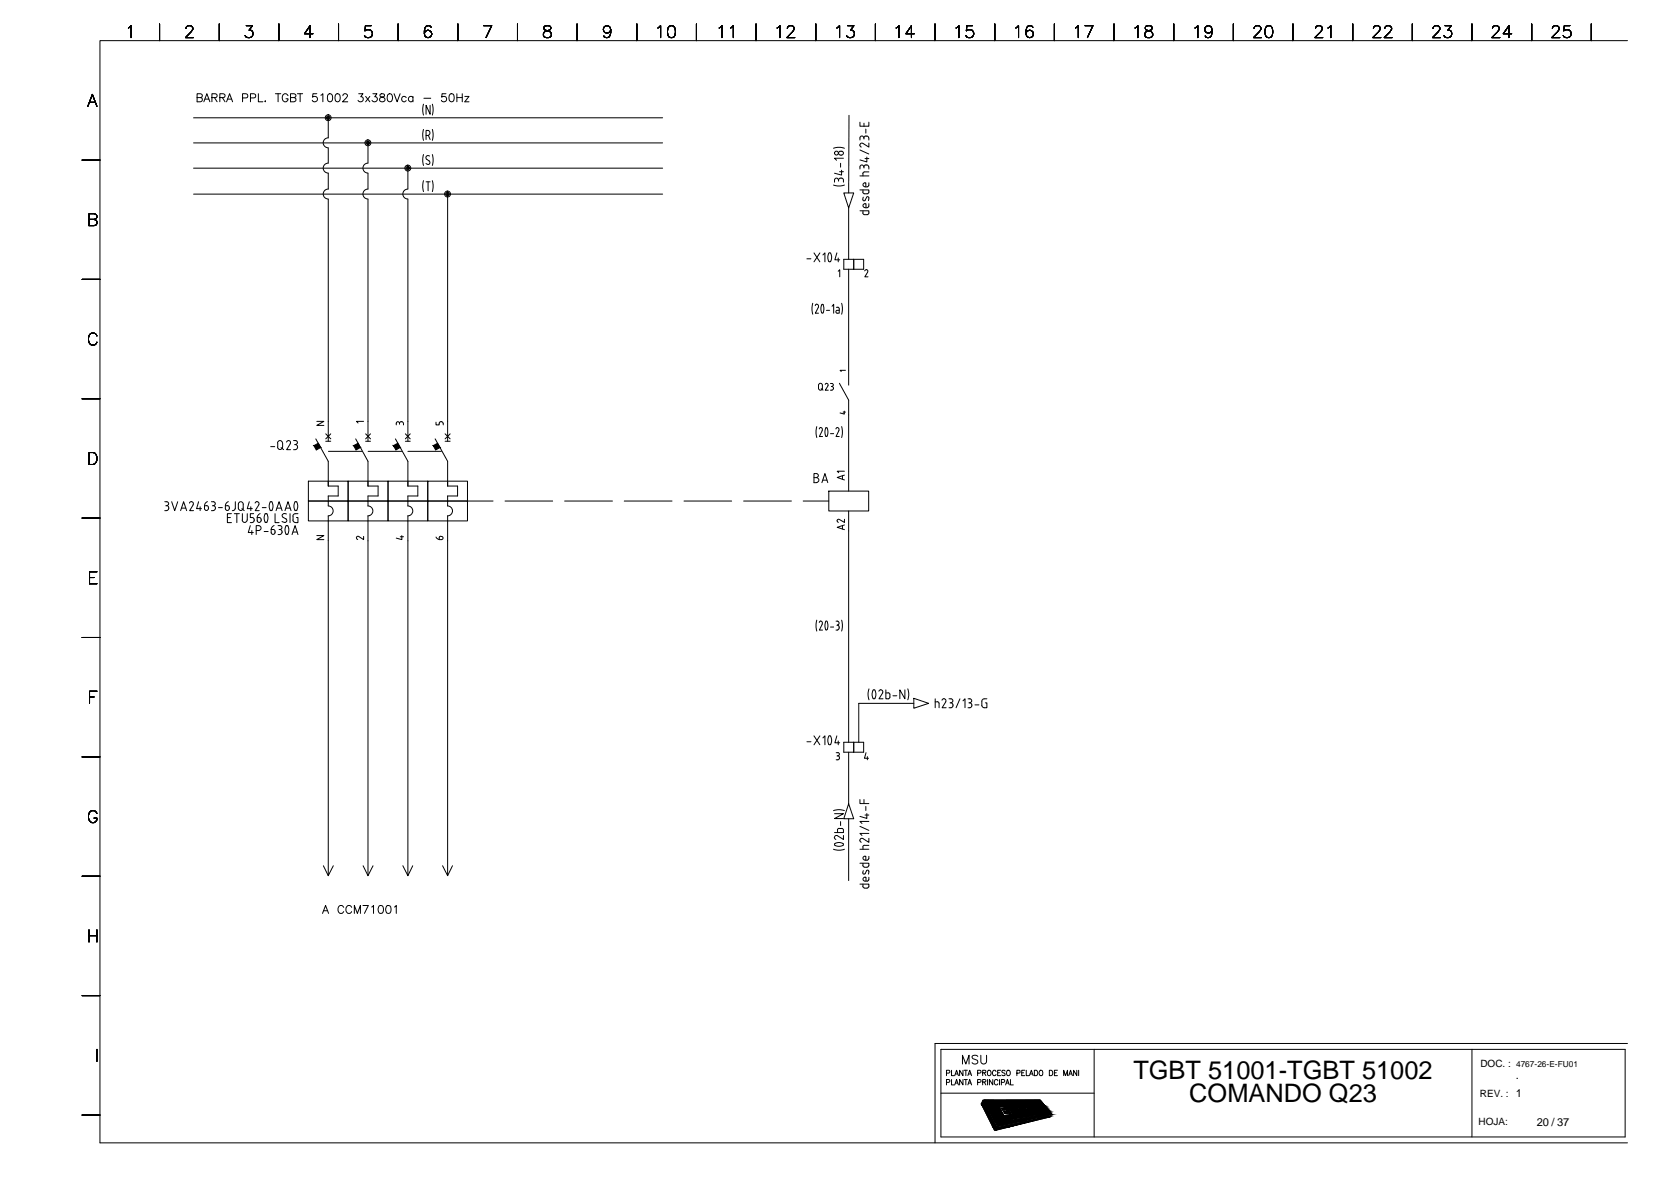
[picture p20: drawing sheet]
<svg xmlns="http://www.w3.org/2000/svg" width="420mm" height="297mm" viewBox="0 0 420 297" stroke-linecap="round" stroke-linejoin="round" font-family="sans-serif">
<defs><g id="words">
<g font-size="6.4">
<text x="285" y="271">TGBT 51001-TGBT 51002</text>
<text x="299" y="277">COMANDO Q23</text>
</g>
<g font-size="2.8">
<text x="381.1" y="271.2">.</text>
<text x="386.4" y="282.9">20 / 37</text>
</g>
<g font-size="2.5">
<text x="372.2" y="268.2">DOC. :</text>
<text x="372.1" y="275.7">REV. : 1</text>
<text x="371.8" y="282.8">HOJA:</text>
</g>
<text font-size="2.1" x="381.2" y="268.2">4767-26-E-FU01</text>
</g></defs>
<g fill="none" stroke="#000" stroke-width=".25">
<path d="M32.3 7l.7-.6v3.1M40.1 6v4.2M46.8 7.2v-.2a.93 .93 0 0 1 1.1-.6 .74 .74 0 0 1 .4 1.2l-1.7 1.9h2M55.1 6v4.2M61.9 6.4h1.6l-.9 1.2a.96 .96 0 0 1 1 1.1 .96 .96 0 0 1-1.3 .8l-.4-.2-.3-.4M70.1 6v4.2M78.7 8.5h-2.1l1.4-2.1v3.1M85.1 6v4.2M93.3 6.4h-1.4l-.1 1.4a1.06 1.06 0 0 1 1.6-.1 1.06 1.06 0 0 1-.2 1.6 1.06 1.06 0 0 1-1.6-.4M100.1 6v4.2M108.4 6.9a.84 .84 0 0 0-1.3-.3 2.34 2.34 0 0 0 0 2.7 .93 .93 0 0 0 1.4-.4 .93 .93 0 0 0-.6-1.3 .93 .93 0 0 0-1.2 .9M115.1 6v4.2"/>
<path d="M121.6 6.4h2l-1.4 3.1M130.1 6v4.2M136.9 6.6a.6 .6 0 0 0 .3 1 1.25 1.25 0 0 1 1.4 1.3l-.1 .3a1.19 1.19 0 0 1-1.9-.3 .93 .93 0 0 1 .9-1.1l.8-.3 .2-.6a1.15 1.15 0 0 0-1.6-.3zM145.1 6v4.2M153.6 7.5a.93 .93 0 0 1-1.3 .8 .93 .93 0 0 1-.4-1.5 .93 .93 0 0 1 1.5 .1 2.51 2.51 0 0 1-.3 2.4 .9 .9 0 0 1-1.3-.3M160.1 6v4.2M165.4 7l.7-.6v3.1M168.3 6.6a.94 .94 0 0 1 1.4 .4 2.57 2.57 0 0 1-.3 2.3 1.02 1.02 0 0 1-1.4-.4 2.57 2.57 0 0 1 .3-2.3zM175.1 6v4.2M180.8 7l.8-.6v3.1M183.7 7l.7-.6v3.1M190.1 6v4.2"/>
<path d="M195.4 7l.7-.6v3.1M198 7.2l.1-.5 .4-.3h.6a.74 .74 0 0 1 .4 1.2l-1.6 1.9h1.9M205.1 6v4.2M210.4 7l.7-.6v3.1M213.1 6.4h1.6l-.8 1.2a.96 .96 0 0 1 .9 1.1 .96 .96 0 0 1-1.2 .8l-.5-.2-.3-.4M220.1 6v4.2M225.3 7l.7-.6v3.1M229.9 8.5h-2.1l1.4-2.1v3.1M235.1 6v4.2M240.4 7l.7-.6v3.1M244.5 6.4h-1.4l-.1 1.4a1.06 1.06 0 0 1 1.6-.1 1.06 1.06 0 0 1-.2 1.6 1.06 1.06 0 0 1-1.5-.4M250.1 6v4.2"/>
<path d="M255.4 7l.7-.6v3.1M259.7 6.9a.86 .86 0 0 0-.8-.5 .86 .86 0 0 0-.8 .6 2.1 2.1 0 0 0 .3 2.3 .93 .93 0 0 0 1.4-.4 .93 .93 0 0 0-.7-1.3 .93 .93 0 0 0-1.1 .9M265.1 6v4.2M270.4 7l.7-.6v3.1M272.8 6.4h2l-1.4 3.1M280.1 6v4.2M285.4 7l.7-.6v3.1M288.1 6.6a.6 .6 0 0 0 .3 1 1.25 1.25 0 0 1 1.4 1.3 1.04 1.04 0 0 1-1.1 .6 1.04 1.04 0 0 1-.8-1 1.36 1.36 0 0 1 1.3-.9 .6 .6 0 0 0 .3-1l-.4-.2zM295.1 6v4.2M300.5 7l.7-.6v3.1M304.7 7.5a.92 .92 0 0 1-1.2 .7 .92 .92 0 0 1-.4-1.5 .92 .92 0 0 1 1.5 .2 2.84 2.84 0 0 1-.3 2.4 .88 .88 0 0 1-1.2-.3M310.1 6v4.2"/>
<path d="M315.3 7.2v-.2a.93 .93 0 0 1 1.2-.6 .74 .74 0 0 1 .4 1.2l-1.7 1.9h2M318.5 6.6a.94 .94 0 0 1 1.4 .4 2.57 2.57 0 0 1-.3 2.3 .97 .97 0 0 1-1.4-.4 2.39 2.39 0 0 1 .3-2.3zM325.1 6v4.2M330.8 7.2l.2-.6 .9-.2a.74 .74 0 0 1 .4 1.2l-1.7 1.9h2M333.9 7l.7-.6v3.1M340.1 6v4.2M345.3 7.2l.3-.6 .9-.2a.74 .74 0 0 1 .4 1.2l-1.7 1.9h2M348.2 7.2v-.2a.93 .93 0 0 1 1.1-.6 .74 .74 0 0 1 .4 1.2l-1.6 1.9h1.9M355.1 6v4.2M360.3 7.2v-.2a.93 .93 0 0 1 1.2-.6 .74 .74 0 0 1 .4 1.2l-1.7 1.9h2M363.3 6.4h1.6l-.8 1.2a.96 .96 0 0 1 .9 1.1 .96 .96 0 0 1-1.2 .8l-.5-.2-.3-.4M370.1 6v4.2"/>
<path d="M375.3 7.2l.2-.6 .9-.2a.74 .74 0 0 1 .4 1.2l-1.7 1.9h2M380.1 8.5h-2.1l1.4-2.1v3.1M385.1 6v4.2M390.3 7.2l.3-.6 .9-.2a.74 .74 0 0 1 .4 1.2l-1.7 1.9h2M394.7 6.4h-1.4l-.1 1.4a1.06 1.06 0 0 1 1.6-.1 1.06 1.06 0 0 1-.2 1.6 1.06 1.06 0 0 1-1.5-.4M400.1 6v4.2M409.2 10.2h-384.1v277h384.1M22.1 26.7l1.1-3 1.2 3M22.5 25.7h1.4M48.7 35.9h117.9M48.7 29.6h117.9M49.6 24.5l1.1-.1 .2-.3-.1-.3-.4-.2h-.8v2h.8l.4-.2v-.7l-.4-.2"/>
<path d="M51.3 25.6l.7-2 .8 2M51.5 24.9h1M53.3 24.5l1.1-.1 .2-.3-.1-.3-.4-.2h-.8v2M53.9 24.5l.7 1.1M55.3 24.5l1.1-.1 .2-.3-.1-.3-.4-.2h-.8v2M55.9 24.5l.7 1.1M57 25.6l.7-2 .8 2M57.3 24.9h.9M61 24.6l1.1-.1 .2-.3-.1-.4-.4-.2h-.8v2M63 24.6l1.1-.1 .2-.3-.1-.4-.4-.2h-.8v2M65 23.6v2h1.1M66.6 25.5h.2l-.1 .1z"/>
<path d="M69.2 23.6h1.4M69.9 23.6v2M72.4 24.1a.73 .73 0 0 0-.8-.6 .73 .73 0 0 0-.6 .8v.5a.72 .72 0 0 0 .7 .8 .72 .72 0 0 0 .7-.8h-.5M73.1 24.5l1.1-.1 .2-.3-.1-.3-.4-.2h-.8v2h.8a.53 .53 0 0 0 .5-.5 .53 .53 0 0 0-.5-.6M74.8 23.6h1.3M75.5 23.6v2M79.7 23.6h-1l-.1 .8a.7 .7 0 0 1 1.1 0 .7 .7 0 0 1-.2 1.1 .7 .7 0 0 1-1-.3M80.7 23.9l.5-.3v2M82.5 29.6v5a1.25 1.25 0 0 0-1.2 1.3 1.25 1.25 0 0 0 1.2 1.2M82.5 37.2v3.8a1.25 1.25 0 0 0-1.2 1.2 1.25 1.25 0 0 0 1.2 1.3M82.6 23.7a.63 .63 0 0 1 1 .2 1.39 1.39 0 0 1-.5 1.7h-.2a1.34 1.34 0 0 1-.3-1.9zM84.5 23.7a.63 .63 0 0 1 1 .2 1.39 1.39 0 0 1-.5 1.7h-.2a1.34 1.34 0 0 1-.3-1.9z"/>
<path d="M86.2 24.1l.4-.5h.4l.4 .3-.3 .7-1 1h1.3M90.2 23.6h1.1l-.6 .7a.67 .67 0 0 1 .5 1.1 .67 .67 0 0 1-1.2-.2M91.9 24.2l1.1 1.4M92.5 35.9v5.1a1.25 1.25 0 0 0-1.2 1.2 1.25 1.25 0 0 0 1.2 1.3M93 24.2l-1.1 1.4M93.8 23.6h1l-.6 .7a.67 .67 0 0 1 .5 1.1 .67 .67 0 0 1-1.2-.2M95.7 23.7l-.2 .4 .7 .3a.57 .57 0 0 1 .6 .6 .57 .57 0 0 1-.5 .6h-.4a.58 .58 0 0 1-.5-.7 .58 .58 0 0 1 .6-.5l.6-.2 .1-.4a.68 .68 0 0 0-1-.1zM97.6 23.7a.59 .59 0 0 1 1 .2 .93 .93 0 0 1 .1 1.2 .93 .93 0 0 1-1.1 .4 1.46 1.46 0 0 1 0-1.8zM99.1 23.6l.8 2 .7-2M102.1 24.5a.64 .64 0 0 0-.9-.1 .64 .64 0 0 0 0 1 .64 .64 0 0 0 .9-.1M103.8 24.5a.64 .64 0 0 0-.9-.1 .64 .64 0 0 0 0 1 .64 .64 0 0 0 .9-.1M103.8 24.2v1.4"/>
<path d="M106.5 32.5l-.2 1.4 .2 1.4M106.5 38.8l-.2 1.4 .2 1.4M106.5 26.2l-.2 1.4 .2 1.3M106.6 24.7h1.7M107.1 34.1h.5M107.6 34a.63 .63 0 0 0 .5-.6 .63 .63 0 0 0-.5-.6h-.5v2.3M107.7 34.1l.4 1M108 39.2a.55 .55 0 0 0-.8 .1 .55 .55 0 0 0 .1 .8M108.1 26.5v2.2l-1-2.2v2.2M108.7 32.5l.2 1.4-.2 1.4M108.7 38.8l.2 1.4-.2 1.4M108.7 26.2l.2 1.4-.2 1.3"/>
<path d="M112.1 23.6h-.9l-.1 .8a.7 .7 0 0 1 1 0 .7 .7 0 0 1-.1 1.1 .7 .7 0 0 1-1-.3M113.2 23.7a.59 .59 0 0 1 .9 .2l.1 .5a.91 .91 0 0 1-.5 1.2h-.3a1.29 1.29 0 0 1-.2-1.9zM114.9 23.6v2M114.9 24.5h1.3M116.2 23.6v2M116.9 24.2h1l-1 1.4h1M209.6 37.3l1.4-.3 1.3 .3M211.3 38a.57 .57 0 0 0-.3 .8 .57 .57 0 0 0 .8 .2 .57 .57 0 0 0 .2-.8l-.4-.2M211.4 38h.2M212.1 39.8h-2.3l.5 .5M213.5 29l-.1 19.5M216.2 36.4l.4 .6"/>
<path d="M216.2 34.7a.49 .49 0 0 1 .5-.5 .49 .49 0 0 1 .5 .5 .63 .63 0 0 1 .6-.5 .63 .63 0 0 1 .6 .5M216.2 30.7v1h2.3v-1M216.2 34.7v.5M216.2 37.7l2.3 1M217.2 31v.7M217.2 34.7v.2M217.5 39.8h1M217.7 32.4v1.1M218 39.5v1.2l-1.8-.5M218.5 36v1l-1.7-1-.5 .1-.1 .3M218.5 34.7v.5M20.6 40.2h4.5"/>
<path d="M22.4 55.1l1.7-.1a.68 .68 0 0 0 0-1.1l-.4-.2h-1.3v3l1.7-.1a.8 .8 0 0 0 .3-.9 .8 .8 0 0 0-.7-.6M48.7 42.3h117.9M48.7 48.8h117.9M82.5 43.5v4a1.25 1.25 0 0 0-1.2 1.3 1.25 1.25 0 0 0 1.2 1.2v60.9M92.5 43.5v4a1.25 1.25 0 0 0-1.2 1.3 1.25 1.25 0 0 0 1.2 1.2v60.9M102.5 47.5a1.25 1.25 0 0 0-1.2 1.3 1.25 1.25 0 0 0 1.2 1.2M102.6 42.3v5.2M102.6 50.1v60.8M106.5 45.4l-.2 1.4 .2 1.3M107.1 41.1l.6 .2M107.1 45.7h1M107.3 40.1l.8 .6-.1 .5-.3 .1"/>
<path d="M107.6 45.7v2.2M108.7 45.4l.2 1.4-.2 1.3M112.6 48.8v62.1M209.6 46.5l1.4 .3 1.3-.3M210.8 45.2a.49 .49 0 0 0-.5-.4 .49 .49 0 0 0-.5 .4v.6M210.8 45.2a.63 .63 0 0 1 .7-.5 .63 .63 0 0 1 .6 .5v.6M210.8 45.3v.2M211.1 43.2h1M211.4 41v1M211.6 42.8v1.2l-1.8-.5M212.2 48.5h2.5l-1.3 3.8zM213.4 52.3v12.9"/>
<path d="M216.2 41.9a.49 .49 0 0 1 .5-.4 .49 .49 0 0 1 .5 .4 .63 .63 0 0 1 .6-.5 .63 .63 0 0 1 .6 .5M216.2 53h2.3l-.1 .7-.4 .2M216.2 47.7h2.3l-.1 .8-.4 .2M216.2 44.2h2.3M216.2 42v.5M216.9 53.5l.5 .4M216.9 48.3l.5 .4M217 43.7v.5M217 47.7v.6M217 53v.5M217.1 49.5l-.2 .6M217.2 42v.2"/>
<path d="M217.4 43.2l-.5 .4M217.4 53.9h.6M217.4 48.7h.6M217.4 43.2h1.1M217.5 52.2a.52 .52 0 0 1-.5-.7 .52 .52 0 0 1 .7-.3v1M217.5 46.9a.51 .51 0 0 1-.5-.6 .51 .51 0 0 1 .7-.4v1.1M217.5 52.2h.6M217.5 47h.6M217.9 49.6l.2-.2 .3 .2-.1 .8M217.9 49.6l-.5 .8h-.4l-.1-.3M218.4 51.8l-.3 .4M218.5 45.9l-.1 .8-.3 .2"/>
<path d="M218.5 42v.5M218.5 51.2v.6M20.6 70.2h4.5M202.9 65h1M204.4 76.2l-.2 1.4 .2 1.4M204.7 63.6l1.4 2.2M205.4 76.4l-.4 .4M205.4 76.5l.4 .2-.1 .5M205.8 77.2l-.8 1.5h.8M206.1 63.6l-1.4 2.2M206.9 64.1l.5-.5v2.2M207 76.6l.2 .8-.2 1.2"/>
<path d="M207 76.6l-.2-.1a1.75 1.75 0 0 0 0 2.2l.2-.1M207.8 78h.8M208.4 63.7l-.3 1.2a.74 .74 0 0 0 .5 .9l.3-.1 .2-.8-.2-1.2M208.9 63.6l-.3-.1-.2 .1M209.2 77l.4-.5v2.2M210.3 77.2h.4M210.4 63.6l-.5 1.7h1.2M210.7 77.2l.3 .2v1.3l-.8-.2 .1-.5h.7M210.8 68.2l.3-.4v1.8M210.8 64.8v1M211.6 76.2l.2 1.4-.2 1.4M212.2 65.2h5v2.5h-5z"/>
<path d="M213.4 67.7v29.1M214.7 65.2v2.5M217.4 68.1a.4 .4 0 0 1 .6-.3 .4 .4 0 0 1 .2 .6M218.2 68.4l-.7 1.2h.8M24.4 84.4a1.09 1.09 0 0 0-1.3-.7 1.09 1.09 0 0 0-.8 1.2 1.3 1.3 0 0 0 .2 1.4 1.3 1.3 0 0 0 1.4 .3l.5-.6M205.8 97.6v-.8a.49 .49 0 0 1 .5-.5 .49 .49 0 0 1 .5 .5v.8M205.8 97.6a.49 .49 0 0 0 .5 .5 .49 .49 0 0 0 .5-.5M206.5 97.7l.5 .4M207.9 96.4l.3 .3-.7 1.4h.8M207.9 96.3l-.4 .3M208.8 96.4l.7 .1v.4l-.3 .2M208.8 98.1h.4"/>
<path d="M209 97.1l.4 .1 .1 .3M209.5 97.7l-.3 .3M209.6 97.5v.2M211.1 96.3l2.3 4.3v22.8M212.6 93.1h-1.4l.3 .3M20.6 100.2h4.5M22.4 113.7h1a1.62 1.62 0 0 1 1 1.5 1.62 1.62 0 0 1-1 1.5h-1zM68.1 112.2h1M69.8 111.3a.61 .61 0 0 1 .6-.6 .61 .61 0 0 1 .6 .6l.1 1.1M69.8 112.3a.61 .61 0 0 0 .6 .7 .61 .61 0 0 0 .6-.7M69.8 111.4v1M70.7 112.5l.6 .5"/>
<path d="M72.1 111.1a.5 .5 0 0 1 .6-.4 .5 .5 0 0 1 .3 .8l-.9 1.5h1M73.8 110.7h.5a.49 .49 0 0 1 .5 .5 .49 .49 0 0 1-.5 .5M73.8 113h.5M74.1 111.7h.2M74.3 111.7l.4 .3 .1 .2M74.8 112.5l-.3 .4-.2 .1M74.8 112.2v.3M79.4 110.3l3.1 5.6v6.2h2.5v2.5h-2.5v2.5a1.25 1.25 0 0 1 1.3 1.3 1.25 1.25 0 0 1-1.3 1.2v90.5M79.7 105.9h1.7l-1.7 1h1.7M81.9 109l1.3 1.3M81.9 110.9h1.3M82.6 113.4h8.4"/>
<path d="M83.2 109l-1.3 1.3M89.4 110.3l3.1 5.6v6.2h2.6v2.5h-2.6v2.5a1.25 1.25 0 0 1 1.3 1.3 1.25 1.25 0 0 1-1.3 1.2v90.5M91.4 105.9h-1.8l.4 .4M91.9 110.9h1.3M91.9 109l1.3 1.3M92.6 113.4h8.4M93.2 109l-1.3 1.3M99.4 110.3l3.2 5.6v6.2h2.5v2.5h-2.5v2.5M99.6 106.4v.4M100.4 106.4v.2M100.8 106l-.4 .4a.4 .4 0 0 0-.4-.4 .4 .4 0 0 0-.4 .4M100.9 106h.3l.2 .4"/>
<path d="M101.5 106.4v.4M101.9 110.9h1.3M101.9 109l1.3 1.3M102.6 113.4h8.4M103.2 109l-1.3 1.3M109.4 110.3l3.2 5.6v6.2h2.4v2.5h-2.4l-.1 2.5a1.25 1.25 0 0 1 1.3 1.3 1.25 1.25 0 0 1-1.3 1.2l.1 90.5M109.6 106.1v.7h.8v-.4M110.8 106l-.4 .4M110.9 106h.3l.2 .4M111.4 106.4v.4M111.9 110.9h1.3M111.9 109l1.3 1.3"/>
<path d="M113.2 109l-1.3 1.3M205.3 120a.49 .49 0 0 0 .5-.5 .49 .49 0 0 0-.5-.5h-.6v2.3h.6M205.4 107.2l-.2 1.4 .2 1.4M206 107.8a.43 .43 0 0 1 .6-.3 .43 .43 0 0 1 .1 .7M206.7 108.2l-.7 1.5h.8M207.6 109.6l.2 .1 .2-.1M207.6 107.6l-.2 .8 .2 1.2M208 107.6l-.2-.1-.2 .1M208 107.6l.2 .8-.2 1.2M208.8 109h.8M210.2 107.8a.43 .43 0 0 1 .6-.3 .43 .43 0 0 1 .1 .7M210.9 108.2l-.7 1.5h.8"/>
<path d="M211.6 107.2l.2 1.4-.2 1.4M211.8 119.6v.8M212 103.6h.6M212.3 103.3v.8l-1.1-.3M212.3 119.4l-1.8 .6 1.8 .6M212.3 118.4h-1.8l.4 .4M20.6 130.2h4.5M41.4 126.1h.5a.49 .49 0 0 1 .5 .5 .49 .49 0 0 1-.5 .5 .63 .63 0 0 1 .5 .6 .63 .63 0 0 1-.5 .6h-.5M41.7 127.1h.2M43.2 126.1l.7 2.2 .8-2.2M45.4 128.3l.8-2.2 .7 2.2M45.7 127.7h1"/>
<path d="M48.1 126.1l.5 .2v.5M48.1 126l-.5 .4M48.6 126.8l-.9 1.5h1M49.9 126.1l-.5 1.7h1.3M50.3 127.4v.9M51.9 127.1l.4 .1 .1 .4M51.9 127.1h-.5v.7a.53 .53 0 0 0 .7 .5 .53 .53 0 0 0 .3-.7M52.2 126.1l-.6 .3-.2 .7M53.2 126.1h.5M53.2 128.3h.5M53.4 127.1h.3M53.6 126.1a.49 .49 0 0 1 .5 .5 .49 .49 0 0 1-.5 .5h.3l.2 .4"/>
<path d="M54.1 127.8l-.2 .4-.3 .1M54.2 127.6v.2M54.9 127.6h1M57.1 127.1l.4 .1 .1 .4M57.2 127.1h-.5v.7a.49 .49 0 0 0 .5 .5 .49 .49 0 0 0 .4-.5M57.2 130.1h.7M57.4 126.1l-.5 .3-.2 .7M57.7 127.6v.2M58.2 129.1h-1v2.2h1M58.9 129.1h1.3M59.2 126.1l-.1 1.7a.61 .61 0 0 1-.7 .5M59.5 129.1v2.2"/>
<path d="M60.1 126.3l.4-.2 .5 .2 .2 1.4a.61 .61 0 0 1-.6 .6 .61 .61 0 0 1-.7-.6zM60.8 127.8l.6 .5M60.9 130.7a.61 .61 0 0 0 .6 .6 .61 .61 0 0 0 .6-.6M60.9 129.1v1.6M62.2 129.1v1.6M62.7 126.1l-.5 1.7h1.2M62.9 132.1l-.5 1.7h1.3M63.1 127.4v.9M63.3 133.3v1M63.8 129.1h-.9v1h.5a.63 .63 0 0 1 .5 .6 .63 .63 0 0 1-.5 .6h-.5M64.4 133.3h.6a.61 .61 0 0 0 .6-.6 .61 .61 0 0 0-.5-.6h-.7v2.2M64.6 126.1l.5 .2v.5"/>
<path d="M64.7 126l-.6 .4M64.7 130.1v.7a.49 .49 0 0 0 .5 .5 .49 .49 0 0 0 .4-.5M64.7 130.1h.5M65.1 126.8l-.9 1.5h1M65.1 130.1l.4 .1 .1 .4M65.4 129.1l-.5 .4-.2 .6M65.7 130.6v.2M65.9 127.6h1M66.4 133.6h1M66.8 129.1l.1-.1a1.57 1.57 0 0 1 0 2.3 1.72 1.72 0 0 1-.1-2.2zM67.9 126.2l-.2 .8 .2 1.2M68.2 133.1v.7a.56 .56 0 0 0 .7 .4 .56 .56 0 0 0 .4-.7 .56 .56 0 0 0-.6-.4"/>
<path d="M68.2 133.1h.5M68.4 126.2l.2 1.2a.74 .74 0 0 1-.4 .9l-.3-.1M68.4 126.2l-.2-.2-.3 .2M68.9 132.1l-.5 .4-.2 .6M69.2 129.1v2.2h1M69.4 128.3l.8-2.2 .7 2.2M69.6 127.7h1.1M69.9 132.1h.5a.49 .49 0 0 1 .5 .5 .49 .49 0 0 1-.5 .5M69.9 134.3h.5M70.2 133.1h.2M70.4 133.1a.63 .63 0 0 1 .5 .6 .63 .63 0 0 1-.5 .6M71.4 129l.6 .2"/>
<path d="M71.4 129.1l-.4 .2-.1 .4 1 .7M71.7 128.3l.7-2.2 .8 2.2M71.9 130.4a.54 .54 0 0 1 .1 .8 .54 .54 0 0 1-.9 0l-.2-.2M71.9 134.2l.2 .1 .3-.1M71.9 127.7h1.1M72.4 132.2l.2 .8-.2 1.2M72.4 132.2l-.3-.1a1.55 1.55 0 0 0-.2 2.1M72.9 129.1v2.2M73.4 134.3l.8-2.2 .7 2.2M73.6 133.7h1.1M73.7 129.7v1.2l.6 .4M74.2 126.2l-.3 .8 .3 1.2"/>
<path d="M74.3 129.1l-.5 .2-.2 .4M74.3 129.1h.6M74.5 130.1h.4v1.2h-.6M74.6 126.2l.3 1.2a.74 .74 0 0 1-.5 .9l-.3-.1M74.6 126.2l-.2-.2-.3 .2M77.5 125.9h10v5h-10zM77.5 120.9h10v5h-10zM79.7 134.6h1.7l-1.7 1h1.7M87.5 125.9h10.1v5h-10.1zM87.5 120.9h10.1v5h-10.1zM89.6 135.2l.3 .4M90.2 134.8h-.4l-.2 .4"/>
<path d="M91.4 134.8v.8l-1.2-.8M97.6 125.9h10v5h-10zM97.6 120.9h10v5h-10zM100.7 134.9h.8M101 134.6v1l-1.4-.4M102.5 127.1a1.25 1.25 0 0 1 1.3 1.3 1.25 1.25 0 0 1-1.3 1.2M102.6 129.6v90.5M107.6 125.9h9.9v5h-9.9zM107.6 120.9h9.9v5h-9.9zM109.6 135l.4 .4 .4 .2M110.4 135.2v.4M110.8 134.8l-.3 .1-.1 .3"/>
<path d="M110.9 134.8h.1a.4 .4 0 0 1 .4 .4 .4 .4 0 0 1-.4 .4h-.6M117.5 125.9h6.5M127 125.9h12M142 125.9h12M157 125.9h12M172 125.9h12M187 125.9h12M202 125.9h6.4M204.7 120h.6M205.3 120a.61 .61 0 0 1 .6 .6 .61 .61 0 0 1-.6 .7M206.7 121.3l.7-2.3 .7 2.3M206.9 120.7h1"/>
<path d="M208.4 123.4h10v5h-10zM210.5 130.9l.3 .4M211.8 132.1v.8M212.3 131.9l-1.8 .6 1.8 .6M212.3 130.5v.8l-1.4-.8-.3 .1-.1 .3M213.4 128.4v58.1M22.5 145.1h1.2M24.4 143.7h-1.9v3h1.9M205.4 155.8l-.2 1.4 .2 1.4M206 156.4a.43 .43 0 0 1 .6-.2 .43 .43 0 0 1 .1 .6l-.7 1.5h.8M207.6 158.2l.2 .1 .2-.1M207.6 156.2l-.2 .8 .2 1.2"/>
<path d="M208 156.2l-.2-.1-.2 .1M208 156.2l.2 .8-.2 1.2M208.8 157.6h.8M210.2 156.1h.4a.5 .5 0 0 1 .4 .5 .5 .5 0 0 1-.4 .5M210.2 158.3h.4M210.4 157.1h.2M210.6 157.1l.4 .5M211 157.8l-.4 .5M211 157.6v.2M211.6 155.8l.2 1.4-.2 1.4M20.6 160.2h4.5M22.5 175.1h1.2"/>
<path d="M24.4 173.7h-1.9v3M218.5 173.1l-.2 1.4 .2 1.4M219.5 173.5l-.2 1.2a.74 .74 0 0 0 .5 .9l.2-.1 .2-.8-.2-1.2M220 173.5l-.2-.2-.3 .2M221.5 173.4l.4 .2v.5M221.5 173.3l-.5 .4M221.9 174.1l-.9 1.5h1M222.7 173.4v2.2h.8a1.05 1.05 0 0 0 0-1.5h-.2M222.7 174.1h.6M224.5 174.9h1M227.5 173.4v2.2l-1.2-2.2v2.2M228.3 173.1l.2 1.4-.2 1.4"/>
<path d="M229.8 175.5l3.7 1.3-3.7 1.2zM229.8 176.8h-13.9v9.7M235.1 175.6v2.3M235.1 176.4h.6M235.7 176.3l.4 .5M236.1 176.8v1.1M237.4 175.6l.3 .1 .1 .5-.9 1.7h1M237.4 175.6l-.5 .4M238.6 175.6h.5a.49 .49 0 0 1 .5 .5 .49 .49 0 0 1-.5 .5M238.9 176.6a.62 .62 0 0 1 .7 .5 .62 .62 0 0 1-.5 .8h-.5M241.4 175.6l-1 2.3M242.1 176.1l.5-.5v2.3"/>
<path d="M243.4 175.6h.5M243.4 177.9h.5M243.6 176.6h.3M243.8 175.6a.49 .49 0 0 1 .5 .5 .49 .49 0 0 1-.5 .5M243.8 176.6l.5 .3v.2M244.3 177.4l-.2 .4-.3 .1M244.4 177.1v.3M245.1 177.1h1.1M246.9 176.2v1.3l.3 .3 .9 .1v-1.3h-.3M248.1 175.6l-.9 .1-.3 .5M20.6 190.2h4.5M202.9 186.4h1"/>
<path d="M204.7 184.9l1.4 2.3M206.1 184.9l-1.4 2.3M206.9 185.4l.5-.5v2.3M208.4 185.1l-.3 1.2a.74 .74 0 0 0 .5 .9l.3-.2 .2-.7-.2-1.2M208.9 185l-.3-.1-.2 .1M210.3 189.2h.4M210.3 190.9h.4M210.4 184.9l-.5 1.8h1.2M210.5 190h.2M210.7 189.1a.4 .4 0 0 1 .4 .4 .4 .4 0 0 1-.4 .4l.4 .4-.1 .4-.3 .2M210.8 186.2v1M212.2 186.5h5v2.5h-5z"/>
<path d="M213.4 189v13M214.7 186.5v2.5M217.7 189.2l-.3 1.4h1M218.1 190.1v.8M24.4 204.4a1.09 1.09 0 0 0-1.3-.7 1.09 1.09 0 0 0-.8 1.2 1.29 1.29 0 0 0 .2 1.4 1.29 1.29 0 0 0 1.4 .3l.5-.6v-.4h-.7M81.3 217.6l1.2 2.5 1.3-2.5M91.3 217.6l1.2 2.5 1.3-2.5M101.3 217.6l1.3 2.5 1.2-2.5M111.3 217.6l1.3 2.5 1.2-2.5M209.6 213.4l1.4 .3 1.3-.3M209.6 203.7l1.4-.2 1.3 .2M209.8 210.4l.4 .5"/>
<path d="M209.8 209.2h2.3l-.1-.8a1.12 1.12 0 0 0-1.2-.2l-.2 .4v.6M209.8 204.5h2.3l-2.3 1.2h2.3M209.9 212.1a1.66 1.66 0 0 1 2.2 .1 1.53 1.53 0 0 1-2.3 0zM211.4 206.5v.9M212.1 209.9v1.1l-1.7-1-.5 .1-.1 .3M213.4 202l1.3 3.8h-2.5zM213.4 205.8v15.5M216.2 211.1l.4 .6M216.2 216.9h2.3v.6M216.2 200.9v1h2.3M216.2 213.4h2.3M216.2 207.7l2.3 1"/>
<path d="M216.9 217.5l.5 .4M216.9 219.3l.3 .4 .3-.2M217 210.7h-.5l-.3 .5M217 212.9v.5M217 216.9v.6M217.1 218.8l-.2 .6M217.2 200.9v1M217.4 212.4l-.5 .4M217.4 217.9h.6M217.4 212.4h1.1M217.5 216.1a.49 .49 0 0 1-.5-.6 .49 .49 0 0 1 .7-.3v1M217.5 216.2h.6"/>
<path d="M217.5 204.8h1M217.5 219.6l.4-.8 .3-.1 .3 .3-.2 .7M217.7 202.7v1M218 204.4v1.3l-1.8-.5M218.4 215.8l-.3 .3M218.5 210.7v1l-1.5-1M218.5 209.4h-2.3l.5 .5M218.5 206.4h-2.3l.5 .5M218.5 215.2v.6M218.5 217.5l-.5 .4M20.6 220.2h4.5M22.4 233.7v3"/>
<path d="M22.4 235.1h2M24.4 233.7v3M81.1 229.5l.8-1.9 .7 1.9M81.4 228.9h.9M86.4 228a.74 .74 0 0 0-.8-.5 .74 .74 0 0 0-.6 .8v.5a.74 .74 0 0 0 .6 .8 .74 .74 0 0 0 .8-.5M88.4 228a.74 .74 0 0 0-.8-.4 .74 .74 0 0 0-.6 .7 .83 .83 0 0 0 .2 1.1 .83 .83 0 0 0 1.1-.2l.1-.1M89.1 229.5v-1.9l.8 1.9 .7-1.9v1.9M91.3 227.6h1.3l-1 1.9M93.5 227.9l.4-.3v1.9M95.4 227.6a.69 .69 0 0 1 .9 .3 1 1 0 0 1-.6 1.6 1.25 1.25 0 0 1-.3-1.9zM97.3 227.6a.69 .69 0 0 1 .9 .3 1 1 0 0 1-.6 1.6 1.25 1.25 0 0 1-.3-1.9zM99.2 227.9l.4-.3v1.9"/>
<path d="M216.2 222.2h2.3l-.1 .7-.4 .3M216.9 222.7l.5 .5M217 222.2v.5M217.4 223.2h.6M218.5 220.4l-.3 1h-.7a.52 .52 0 0 1-.5-.6 .52 .52 0 0 1 .7-.4v1M20.6 250.2h4.5M24.4 263.7v3M236.6 263.7h172v22h-172zM236.6 274.7h38.5M238 272l.7-.1 .1-.1-.1-.5h-.7v1.3M238 269.7l.7-.1 .1-.2-.1-.4h-.7v1.3M239.3 271.3v1.3h.6"/>
<path d="M239.3 269v1.3h.6M240.1 272.6l.4-1.3 .5 1.3M240.1 270.3l.4-1.3 .5 1.3M240.2 272.2h.6M240.2 269.9h.6M242 267.4v-2.2l.9 2.2 .8-2.2v2.2M242.1 271.3v1.3l-.8-1.3v1.3M242.1 269v1.3l-.8-1.3v1.3M242.4 271.3h.8M242.4 269h.8M242.9 269v1.3M242.9 271.3v1.3"/>
<path d="M243.4 272.6l.4-1.3 .5 1.3M243.4 270.3l.4-1.3 .5 1.3M243.5 272.2h.6M243.5 269.9h.6M245.8 272l.8-.1v-.5l-.8-.1v1.3M245.8 269.7l.8-.1v-.5l-.8-.1v1.3M245.9 265.5a.82 .82 0 0 0-1.5 .2l.2 .3 1 .4a.52 .52 0 0 1 0 .9 .9 .9 0 0 1-1.2-.2M246.6 265.2v1.6a.72 .72 0 0 0 .7 .6 .72 .72 0 0 0 .8-.6v-1.6M247.1 271.9h.7v-.5l-.7-.1v1.3M247.1 269.6h.7v-.5l-.7-.1v1.3M247.1 276.6l3.5 6.7-.6 .7-3.3-6.6zM247.3 276.5h14.2l3 3.6-13.7 3z"/>
<path d="M247.5 271.9l.4 .7M247.5 269.6l.4 .7M247.7 277h.5a.29 .29 0 0 1 .4 .1 .29 .29 0 0 1-.1 .4h-.3l.2 .4h-.2zM248.2 277.1h.1M248.2 277.1h-.2l.3 .2M248.2 277.1l.1 .1M248.3 277.3h.1M248.3 277.2h.1M248.3 271.3v1.3M248.3 277.2l.1 .1M248.4 277.3h.1M248.4 277.3h-.1"/>
<path d="M248.5 269a.64 .64 0 0 1 .7 .6 .64 .64 0 0 1-.7 .7l-.2-.5zM249.3 277.1l-.3-.1 .3 .3M249.3 277.1v.2M249.4 277.4l.1 .1M249.5 277.4l-.1-.4-.7-.1 .6 1 .2-.1-.3-.3h.2M249.5 277.5l.3 .3h.2l-.3-.3M249.5 277.3l.2 .2M249.6 271.3v1.3l-.8-1.3v1.3M249.9 276.9a.57 .57 0 0 1 .7 .3 .57 .57 0 0 1-.1 .6l-.5-.4zM250.1 277h.1M250.1 277a.39 .39 0 0 1 .4 .3 .39 .39 0 0 1-.1 .4zM250.4 269.3a.45 .45 0 0 0-.5-.3 .45 .45 0 0 0-.4 .5v.3a.46 .46 0 0 0 .4 .5 .46 .46 0 0 0 .5-.3"/>
<path d="M250.6 276.9l.5 .3v-.3h.2v.4l.3 .5h-.2zM250.9 269.6h.4M250.9 271.6a.45 .45 0 0 0-.5-.3 .45 .45 0 0 0-.4 .5v.3a.46 .46 0 0 0 .4 .5 .46 .46 0 0 0 .5-.3M251.1 278.1h1.6l.3 .3-1.1 .1 .2 .4h1l.2 .3-1 .1 .4 .5 1-.1 .3 .4-1.6 .2zM251.3 271.3v1.3M251.5 276.9l.5-.1 .1 .2h-.3l.5 .3h-.3l.2 .3h.3v.2h-.5zM251.6 269h-.7v1.3h.7M251.8 272l.7-.1 .1-.1-.1-.5h-.7v1.3M252.7 269.2l-.3-.2-.5 .2 .1 .2 .6 .3v.6l-.7-.2M252.8 277l-.3-.2a.6 .6 0 0 0 .6 .8v-.2M252.8 272.6l.5-1.3 .5 1.3M252.9 277.1l-.4-.1 .3 .6 .3-.2"/>
<path d="M253 272.2h.6M253 278.1l.5-.1 1.2 2h-.4zM253 277.3l.1 .1M253.3 269a.64 .64 0 0 1 .8 .6 .64 .64 0 0 1-.8 .7l-.2-.5zM253.6 277l-.3-.2a.57 .57 0 0 0-.1 .6 .57 .57 0 0 0 .5 .3l.1-.3M253.6 277.1l-.3-.1 .3 .5 .2-.2M253.7 276.8l.7 .8zM253.7 277.3h.1M254.1 271.3v1.3h.7M254.2 276.8a.52 .52 0 0 1 .6 .2 .52 .52 0 0 1 0 .6l-.5-.3zM254.4 276.9h.1M254.4 276.9l.4 .6z"/>
<path d="M254.5 278.6a.96 .96 0 0 1 1.4 .6l-.9 .1 .4 .3 .5-.2a.53 .53 0 0 1-.3 .6 .53 .53 0 0 1-.7-.3 .97 .97 0 0 1-.4-1.1zM254.8 278.7h.3l.2 .2-.4 .1zM254.8 276.8l.6 .4-.2-.4h.1l.5 .8-.6-.4 .3 .4h-.2zM255.7 269.7l.7-.1v-.6h-.7v1.3M255.8 278.4a.79 .79 0 0 1 1.2 .3l-.6-.1a.49 .49 0 0 0 .5 .7v-.3h.3a.48 .48 0 0 1-.1 .7 .48 .48 0 0 1-.7-.2l-.6-.7zM256.9 269.6h.5M257.7 279.3l.5 .2M257.7 269h-.8v1.3h.8M258 279.1l.4 .4h-.2M258 279.2l-.5-1-.5-.3h-.3l.2 .6h.2l.6 .9M258 269v1.3h.7M258 278.3l-.4-.1 .9 1.3 .4-.1-.6-.7 .2-.2"/>
<path d="M258 278.3h.1M258.2 278.1l-.2 .2M258.3 278.1l.2 .4M258.5 278.5h.1M258.8 278.1a1.02 1.02 0 0 1 1.1 1.2 .95 .95 0 0 1-1.1-1.2zM258.9 270.3l.4-1.3 .5 1.3M258.9 278.4l.1-.1 .4 .1M258.9 278.5l.4 .4M258.9 278.4v.1M259 269.9h.6M259.2 277.6h.3l1.2 1.6h-.3zM259.3 278.9v.1"/>
<path d="M259.4 278.4v.1M259.4 278.5l.2 .1a.25 .25 0 0 1 .1 .4 .25 .25 0 0 1-.4 0M259.8 279.4l.3-.1 .2 .2h-.3v.1l.4 .1 .1 .4-.2-.1-.2-.2 .3 .1-.4-.1zM260 279.3h.1M260 278h.3l.8 .9-.6-.9 .3-.1 .8 1.2-.3-.2v.2h-.3zM260.1 269a.71 .71 0 0 1 .8 .4 .71 .71 0 0 1-.4 .9h-.4zM260.6 280h.2zM260.9 279.3h-.1l.2 .3M261 277.9h.6l.3 .8h.3l.3 .2-.7 .1-.3-.9-.4 .1zM261 279.3l.1 .2M261 279.4v.1M261.1 277.2a3 3 0 0 1 2.2 2.5l-.4 .2"/>
<path d="M261.1 279.4v.1M261.1 277.2l-5.3 .2 .1 .2 5.2-.2a2.68 2.68 0 0 1 1.9 2.3M261.1 278.8v.1M261.2 279.5l-.4-.3-.2 .1 .5 .7h.2l-.1-.3M261.2 279.6h.1M261.2 279.5v.1M261.3 279.6l.2 .3-.3-.2M261.3 279.2l.2-.1 .4 .6 .3 .1-.3 .1zM261.5 279.8l.2 .1zM261.5 269h.1a.66 .66 0 0 1 .6 .7 .66 .66 0 0 1-.7 .6l-.2-.5zM262.2 279.7l.2 .1zM262.9 280l-9.3 1.7a3.3 3.3 0 0 1-3.8-3.3l.2-.4 .3 .1a2.28 2.28 0 0 0 1.3 2.9l1.3 .4"/>
<path d="M262.9 279.7l-10 1.7M263 279.6l-.1 .1M263.8 269a.71 .71 0 0 1 .9 .4 .71 .71 0 0 1-.4 .9h-.5zM265.1 269.6h.5M265.9 269h-.8v1.3h.8M267.4 270.3v-1.3l.5 1.3 .5-1.3v1.3M268.7 270.3l.5-1.3 .4 1.3M268.9 269.9h.6M270.7 269v1.3l-.8-1.3v1.3M271.2 269v1.3M275.1 263.7v22M370.1 263.7v22"/>
<path d="M409.2 262.2h-174.1v25M20.6 280.2h4.5M250.8 283.4l13.5-3-.3 .3-13.7 3.3zM252.9 281.4h.1"/>
<circle cx="82.5" cy="29.6" r=".74"/>
<circle cx="82.5" cy="29.6" r=".44"/>
<circle cx="82.5" cy="29.6" r=".23"/>
<circle cx="92.5" cy="35.9" r=".74"/>
<circle cx="92.5" cy="35.9" r=".44"/>
<circle cx="92.5" cy="35.9" r=".23"/>
<circle cx="210.3" cy="38.5" r=".49"/>
<circle cx="102.5" cy="42.2" r=".74"/>
<circle cx="102.5" cy="42.2" r=".44"/>
<circle cx="102.5" cy="42.2" r=".23"/>
<circle cx="112.5" cy="48.8" r=".74"/>
<circle cx="112.5" cy="48.8" r=".44"/>
<circle cx="112.5" cy="48.8" r=".23"/>
</g>
<g fill="#000" stroke="#000" stroke-width=".25">
<path d="M247.1 276.6l.5 .8h-.9zM250.4 277.7h.2zM251.9 277.2h.3zM252.1 278.9h.1zM252.2 277.6h.3zM252.8 277.6h.2zM253 277.7h6.3zM253.8 277.7h5.5zM255.1 279.4h.5zM254.8 278.9h.5zM255.4 279.6h.2zM255.6 279.9h4.6z"/>
<path d="M256.3 278.7h.1zM256.9 278.5h.2zM257.3 278.2h.2zM258.4 278.5h.1zM259.8 279.3h.2zM259.8 279.3h.1zM260.6 279.9h.1zM260.8 279.3h.2zM261.1 277.4h.1zM261.1 279.7h.1zM247.3 276.5h14.3zM261.4 278.1h.1z"/>
<path d="M261.4 279.8h.2zM261.9 278.7h.3zM261.9 279.7h.2zM249.8 283.4h.7l-.5 .6zM250.1 281.7h7.1l-6.4 1.4zM250.8 283.4l-.5 .6zM250.8 283.4h2.3l-2.7 .6zM263 280.7l1.3-.3-.3 .3z"/>
<path d="M78.9 112l1.1-.6 .6 1.1zM78.9 112l.6 1.1 1.1-.6z"/>
<path d="M88.9 112l1.1-.6 .6 1.1zM88.9 112l.6 1.1 1.1-.6z"/>
<path d="M98.9 112l1.1-.6 .6 1.1zM98.9 112l.7 1.1 1-.6z"/>
<path d="M109 112l1-.6 .6 1.1zM109 112l.5 1.1 1.1-.6z"/>
<path d="M247.5 276.8h5zM247.5 276.8h5z"/>
<path d="M247.6 276.8h4.8zM247.6 276.8h4.8z"/>
<path d="M246.7 277.4l3.9 5.9-3-5.9zM246.7 277.4l3.9 5.9h-.9z"/>
<path d="M247.6 277l.6 .9zM247.6 277l.6 .9z"/>
<path d="M248 277.1h.2zM248 277.1h.2z"/>
<path d="M248 277.1h.3zM248 277.1h.3z"/>
<path d="M248.1 277.2h.2zM248.1 277.2h.2z"/>
<path d="M248.1 277.3h.2zM248.1 277.3h.2z"/>
<path d="M248.1 278h5.1zM248.1 278h5.1z"/>
<path d="M248 277.1h.2zM248 277.1h.2z"/>
<path d="M248 277.1h.3zM248 277.1h.3z"/>
<path d="M248 277.1l.3 .1zM248 277.1l.3 .1z"/>
<path d="M248.1 277.3h.2zM248.1 277.3h.2z"/>
<path d="M248.1 277.2h.2zM248.1 277.2h.2z"/>
<path d="M248.1 277.2h.3zM248.1 277.2h.3z"/>
<path d="M248.1 277.2l.3 .1zM248.1 277.2l.3 .1z"/>
<path d="M248.1 277.3h.3zM248.1 277.3h.3z"/>
<path d="M248.1 277.3h.3zM248.1 277.3h.3z"/>
<path d="M248.1 277.3h.3zM248.1 277.3h.2z"/>
<path d="M248.4 277.9h.9zM248.4 277.9h.9z"/>
<path d="M247.6 276.9h1.1zM247.6 276.9h1.6z"/>
<path d="M247.6 276.9l1.1 .1zM247.6 276.9l1.1 .1z"/>
<path d="M248.2 277h.5zM248.2 277h.5z"/>
<path d="M248.3 277h.4zM248.3 277h.4z"/>
<path d="M248.3 277h.4zM248.3 277h.4z"/>
<path d="M248.4 277h.4zM248.4 277h.4z"/>
<path d="M248.4 277h.4zM248.4 277h.4z"/>
<path d="M248.4 277h.4zM248.4 277h.4z"/>
<path d="M248.5 277l.3 .1zM248.5 277l.3 .1z"/>
<path d="M248.5 277.1h.4zM248.5 277.1h.4z"/>
<path d="M248.6 277.1l.3 .1zM248.6 277.1l.3 .1z"/>
<path d="M248.6 277.2h.3zM248.6 277.2h.3z"/>
<path d="M248.6 277.2l.3 .1zM248.6 277.2l.3 .1z"/>
<path d="M248.6 277.3h.3zM248.6 277.3h.3z"/>
<path d="M248.6 277.3l.4 .1zM248.6 277.3l.4 .1z"/>
<path d="M249 277h.2zM249 277h.2z"/>
<path d="M249 277h.2zM249 277h.2z"/>
<path d="M248.6 277.4h.4zM248.6 277.4h.4z"/>
<path d="M248.6 277.4l.4 .1zM248.6 277.4l.4 .1z"/>
<path d="M248.6 277.5h.4zM248.5 277.5h.5z"/>
<path d="M248.5 277.5h.5zM248.5 277.5h.5z"/>
<path d="M248.2 277.5l1.1 .4-.3-.4zM248.2 277.5l1.1 .4h-.9z"/>
<path d="M249.1 277.3h.3zM249.1 277.3h.3z"/>
<path d="M249.1 277.3h.3zM249.1 277.3h.3z"/>
<path d="M249.2 277.3h.1zM249.2 277.3h.1z"/>
<path d="M249.2 277.3h.1zM249.2 277.3h.1z"/>
<path d="M247.6 276.9h1.6zM247.6 276.9h1.7z"/>
<path d="M249 277h.2zM249 277h.2z"/>
<path d="M249 277l.3 .1zM249 277l.3 .1z"/>
<path d="M249.2 277.5h.2zM249.2 277.5h.2z"/>
<path d="M249.3 276.9h.6zM249.3 276.9h.6z"/>
<path d="M249 277.1h.3zM249 277.1h.3z"/>
<path d="M249 277.1h.3zM249 277.1h.3z"/>
<path d="M249.3 277.9h7.7zM249.3 277.9h7.7z"/>
<path d="M249 277.1l.4 .1zM249 277.1l.4 .1z"/>
<path d="M249.2 277.3h.1zM249.2 277.3h.1zM249.2 277.3h.1zM249.2 277.3h.1z"/>
<path d="M249.1 277.2h.3zM249.1 277.2h.3z"/>
<path d="M249.1 277.2h.3zM249.1 277.2h.3z"/>
<path d="M249.1 277.2l.3 .1zM249.1 277.2l.3 .1z"/>
<path d="M249.1 277.3h.3zM249.1 277.3h.3z"/>
<path d="M249.1 277.3h.3zM249.1 277.3h.2z"/>
<path d="M249.2 277.5h.3zM249.2 277.5h.3z"/>
<path d="M249.5 277.8h.3zM249.5 277.8h.3z"/>
<path d="M249.5 277.8h9.9zM249.5 277.8h9.9z"/>
<path d="M249.5 277h.4zM249.5 277h.4z"/>
<path d="M249.2 277.5h.3zM249.2 277.5h.3z"/>
<path d="M249.2 277.5h.3zM249.2 277.5h.3z"/>
<path d="M249.2 277.5h.3zM249.2 277.5h.3z"/>
<path d="M249.3 277.5l.5 .3-.3-.3zM249.3 277.5l.5 .3h-.3z"/>
<path d="M249.6 277.3h.4zM249.6 277.3h.4z"/>
<path d="M249.6 277.4h.4zM249.6 277.4h.4z"/>
<path d="M248.6 278.8l1.2 .3v-.3zM248.6 278.8l1.2 .3h-1.1z"/>
<path d="M248.4 278.5l1.4 .3v-.3zM248.4 278.5l1.4 .3h-1.2z"/>
<path d="M248.7 279.1l1.2 .2-.1-.2zM248.7 279.1l1.2 .2h-1z"/>
<path d="M248.3 278.4l1.5 .1v-.1zM248.3 278.4l1.5 .1h-1.4z"/>
<path d="M249.4 277h.5zM249.4 277h.5z"/>
<path d="M249.5 277h.4zM249.5 277h.4z"/>
<path d="M249.5 277l.4 .1zM249.5 277l.4 .1z"/>
<path d="M249.5 277.1h.4zM249.5 277.1h.4z"/>
<path d="M248.9 279.3l1.1 .2-.1-.2zM248.9 279.3l1.1 .2h-1.1z"/>
<path d="M249.3 276.9h.6zM249.3 276.9h.6zM249.3 276.9h.6zM249.3 276.9h.6z"/>
<path d="M249.3 276.9l.6 .1zM249.3 276.9l.6 .1z"/>
<path d="M249.4 277h.5zM249.4 277h.5z"/>
<path d="M249.4 277h.5zM249.4 277h.5z"/>
<path d="M249.5 277.1h.4zM249.5 277.1h.4z"/>
<path d="M249.5 277.1l.4 .1zM249.5 277.1l.4 .1z"/>
<path d="M249.6 277.2h.3zM249.6 277.2h.3z"/>
<path d="M249.6 277.2l.3 .1zM249.6 277.2l.3 .1z"/>
<path d="M249.6 277.3h.4zM249.6 277.3h.4z"/>
<path d="M249.9 277.8h.6zM249.9 277.8h.6z"/>
<path d="M247.6 276.9h2.4zM247.6 276.9h2.4z"/>
<path d="M247.6 276.9h2.4zM247.6 276.9h2.3z"/>
<path d="M249.6 277.3h.4zM249.6 277.3h.4z"/>
<path d="M249.6 277.3l.4 .1zM249.6 277.3l.4 .1z"/>
<path d="M248.9 279.5l1.1 .3v-.3zM248.9 279.5l1.1 .3h-.9z"/>
<path d="M249.5 277.4h.5zM249.5 277.4h.5z"/>
<path d="M249.6 277.4l.4 .1zM249.6 277.4l.4 .1z"/>
<path d="M248.1 278l1.7 .4 .2-.4zM248.1 278l1.7 .4h-1.5z"/>
<path d="M249.7 277.5h.4zM249.7 277.5h.4z"/>
<path d="M249.1 279.8l1.1 .2-.2-.2zM249.1 279.8l1.1 .2h-1z"/>
<path d="M247.6 276.8h2.5zM247.6 276.8l2.4 .1z"/>
<path d="M250.1 277.1h.2zM250.1 277.1h.2z"/>
<path d="M250.1 277.2h.2zM250.1 277.2h.2z"/>
<path d="M249.7 277.5h.4zM249.7 277.5h.4z"/>
<path d="M249.8 277.5l.3 .1zM249.8 277.5l.3 .1z"/>
<path d="M249.8 277.6l.4 .1zM249.8 277.6l.4 .1z"/>
<path d="M250.2 277.3h.3zM250.2 277.3h.3z"/>
<path d="M250.1 277h.1zM250.1 277h.1z"/>
<path d="M250.1 277l.1 .1zM250.1 277l.1 .1z"/>
<path d="M249.8 277.7h.5zM249.8 277.7h.5z"/>
<path d="M250.1 277.1h.2zM250.1 277.1h.2z"/>
<path d="M250.1 277.1h.2zM250.1 277.1h.2z"/>
<path d="M250.1 277.1l.2 .1zM250.1 277.1l.2 .1z"/>
<path d="M249.9 277.7l.5 .1zM249.9 277.7l.5 .1z"/>
<path d="M250.1 277.2h.3zM250.1 277.2h.3z"/>
<path d="M250.1 277.2l.3 .1zM250.1 277.2l.3 .1z"/>
<path d="M250.1 277.3h.3zM250.1 277.3h.3z"/>
<path d="M250.4 277.6h.2zM250.4 277.6h.2z"/>
<path d="M249.9 277.8h.6zM249.9 277.8h.6z"/>
<path d="M250.1 277.3h.3zM250.1 277.3h.3z"/>
<path d="M250.1 277.3h.4zM250.1 277.3h.4z"/>
<path d="M250.2 277.3l.3 .1zM250.2 277.3l.3 .1z"/>
<path d="M249.9 277.8h.6zM249.9 277.8h.6z"/>
<path d="M250.2 277.4h.3zM250.2 277.4h.3z"/>
<path d="M250.2 277.4l.3 .1zM250.2 277.4l.3 .1z"/>
<path d="M250.2 277.5h.4zM250.2 277.5h.4z"/>
<path d="M250.3 277.5h.3zM250.3 277.5h.3z"/>
<path d="M250.3 277.5l.3 .1zM250.3 277.5l.3 .1z"/>
<path d="M250.3 277.6h.3zM250.3 277.6h.3z"/>
<path d="M250.3 277.6h.3zM250.3 277.6h.3z"/>
<path d="M250.3 277.6h.3zM250.3 277.6h.3z"/>
<path d="M250.4 277.6h.2zM250.4 277.6h.2z"/>
<path d="M250.4 277.6l.2 .1zM250.4 277.6l.2 .1zM250.4 277.7h.2z"/>
<path d="M250.2 276.9h.4zM250.2 276.9h.6z"/>
<path d="M250.2 276.9h.4zM250.2 276.9h.4z"/>
<path d="M250.3 276.9l.4 .1zM250.3 276.9l.4 .1z"/>
<path d="M250.4 277h.4zM250.4 277h.4z"/>
<path d="M250.2 276.9h.6zM250.2 276.9h.6z"/>
<path d="M250.5 277l.4 .1zM250.5 277l.4 .1z"/>
<path d="M250.5 277.1l.4 .1zM250.5 277.1l.4 .1z"/>
<path d="M250.6 277.2l.5 .1zM250.6 277.2l.5 .1z"/>
<path d="M250.6 277.3l.5 .1zM250.6 277.3l.5 .1z"/>
<path d="M250.2 276.9h.9zM250.2 276.9h1z"/>
<path d="M250.2 276.9h.9zM250.2 276.9h.9z"/>
<path d="M250.8 276.9l.3 .3v-.3zM250.8 276.9l.3 .3z"/>
<path d="M250.2 278.1l1.1 .3-.2-.3zM250.2 278.1l1.1 .3h-1.2z"/>
<path d="M250.7 277.4h.5zM250.7 277.4h.5z"/>
<path d="M250.7 277.4l.5 .1zM250.7 277.4l.5 .1z"/>
<path d="M250.2 276.9h1zM250.2 276.9h1.1z"/>
<path d="M250.7 277.5l.6 .1zM250.7 277.5l.6 .1z"/>
<path d="M250.7 277.6l.6 .1zM250.7 277.6l.6 .1z"/>
<path d="M250.1 278.4l1.3 .2zM250.1 278.4l1.3 .2h-1.4z"/>
<path d="M251.3 276.9h.2zM251.3 276.9h.2z"/>
<path d="M250.7 277.7h.7zM250.7 277.7h.7z"/>
<path d="M250.7 277.7l.7 .1zM250.7 277.7l.7 .1z"/>
<path d="M250 278.6l1.5 .2-.1-.2zM250 278.6l1.5 .2h-1.5z"/>
<path d="M250.1 276.9h1.4zM250.1 276.9h1.4zM250.1 276.9h1.4zM250.1 276.9h1.4z"/>
<path d="M251.3 276.9l.5 .4zM251.3 276.9l.5 .4h-.5z"/>
<path d="M250 278.8l1.7 .3-.2-.3zM250 278.8l1.7 .3h-1.7z"/>
<path d="M251.6 277.8h.4zM251.6 277.8h.4z"/>
<path d="M250 279.1l1.8 .1-.1-.1zM250 279.1l1.8 .1h-1.7z"/>
<path d="M247.6 276.8h4.1zM247.6 276.8h4.3z"/>
<path d="M250.1 276.8h1.6zM250.1 276.8l1.4 .1z"/>
<path d="M250.3 278.1h1.4zM250.3 278.1h.8z"/>
<path d="M251.3 277.3l.7 .5-.2-.5zM251.3 277.3l.7 .5h-.4z"/>
<path d="M250.1 279.2l1.8 .3-.1-.3zM250.1 279.2l1.8 .3h-1.7z"/>
<path d="M247.6 276.8h4.3zM247.6 276.8h4.4z"/>
<path d="M250.2 279.5l1.8 .2-.1-.2zM250.2 279.5l1.8 .2h-1.7z"/>
<path d="M251.9 277.2h.3zM251.9 277.2h.3z"/>
<path d="M252 276.8h.4zM252 276.8h.4z"/>
<path d="M250.3 279.7l1.8 .1-.1-.1zM250.3 279.7l1.8 .1h-1.7z"/>
<path d="M250.4 279.8l1.9 .2-.2-.2zM250.4 279.8l1.9 .2h-1.8z"/>
<path d="M252.2 277.2h.2zM252.2 277.2h.2z"/>
<path d="M252.2 277.6h.3zM252.2 277.6h.3z"/>
<path d="M252 276.9h.3zM252 276.9h.3z"/>
<path d="M252 276.9l.3 .1zM252 276.9l.3 .1z"/>
<path d="M252.1 277h.2zM252.1 277h.2z"/>
<path d="M252.1 277h.2zM251.8 277h.5z"/>
<path d="M251.8 277h.5zM251.8 277h.5z"/>
<path d="M251.8 277l.6 .1zM251.8 277l.6 .1z"/>
<path d="M252 276.8h.4zM252 276.8l.3 .1z"/>
<path d="M251.9 277.1l.5 .1zM251.9 277.1l.5 .1z"/>
<path d="M247.5 276.8h4.9zM247.5 276.8h5z"/>
<path d="M247.5 276.8h4.9zM247.5 276.8h4.9z"/>
<path d="M252.2 277.2l.2 .1zM252.2 277.2l.2 .1z"/>
<path d="M252.2 277.3h.3zM252.2 277.3h.3z"/>
<path d="M250.1 278.1h2.3zM250.1 278.1h1.6z"/>
<path d="M252.3 277.3h.2zM252.3 277.3h.2z"/>
<path d="M252.5 277.6h.2zM252.5 277.6h.2z"/>
<path d="M252.5 277.6h.2zM252.5 277.6h.2z"/>
<path d="M252.5 277h.1zM252.5 277h.1z"/>
<path d="M252.3 277.3h.2zM252 277.3h.5z"/>
<path d="M252 277.3l.5 .1zM252 277.3l.5 .1z"/>
<path d="M252 277.4l.6 .1zM252 277.4l.6 .1z"/>
<path d="M252.6 276.8h.5zM252.6 276.8h.5z"/>
<path d="M252.6 277.2h.6zM252.6 277.2h.6z"/>
<path d="M252.1 277.5l.6 .1zM252.1 277.5l.6 .1z"/>
<path d="M252.5 277h.1zM252.5 277h.1z"/>
<path d="M252.5 277h.1zM252.5 277h.1z"/>
<path d="M252.5 277h.2zM252.5 277h.2z"/>
<path d="M252.5 277l.2 .1zM252.5 277l.2 .1z"/>
<path d="M252.5 277.1h.2zM252.5 277.1h.2z"/>
<path d="M252.7 277.4h.4zM252.7 277.4h.4z"/>
<path d="M252.5 277.6h.3zM252.5 277.6h.3z"/>
<path d="M252.6 279.7l.1 .1zM252.6 279.7h1.1l-1 .1z"/>
<path d="M252.5 277.1h.2zM252.5 277.1h.2z"/>
<path d="M250.1 278.1h2.6zM250.1 278.1h2.3z"/>
<path d="M252.8 277h.3zM252.8 277h.3z"/>
<path d="M252.5 277.6l.3 .1zM252.5 277.6l.3 .1z"/>
<path d="M252.8 277h.3zM252.8 277h.3z"/>
<path d="M252.8 277h.3zM252.8 277h.3z"/>
<path d="M252.8 277.5h.2zM252.8 277.5h.2z"/>
<path d="M252.5 277.7h.4zM252.5 277.7h.4z"/>
<path d="M252.7 277.4h.2zM252.7 277.4h.3z"/>
<path d="M252.7 277.4h.2zM252.7 277.4h.2z"/>
<path d="M252.8 277.4l.1 .1zM252.8 277.4l.1 .1z"/>
<path d="M252.8 277.5h.2zM252.8 277.5h.2z"/>
<path d="M252.8 277.5h.2zM252.8 277.5h.2z"/>
<path d="M252.8 277.5h.2zM252.8 277.5h.2z"/>
<path d="M252.8 277.5l.2 .1zM252.8 277.5l.2 .1zM252.8 277.6h.2z"/>
<path d="M252.5 277.7h.5zM252.5 277.7h.5z"/>
<path d="M250 278.1h3zM250 278.1h3z"/>
<path d="M252.7 276.9l.4 .1zM252.7 276.9l.4 .1z"/>
<path d="M252.8 277h.3zM252.8 277h.3z"/>
<path d="M253.1 277.4h.2zM253.1 277.4h.2z"/>
<path d="M253.1 277.4h.2zM253.1 277.4h.2z"/>
<path d="M252.7 277.4h.4zM252.7 277.4h.3z"/>
<path d="M253.1 277.4h.2zM253.1 277.4h.2zM253.1 277.4h.2zM253.1 277.4h.2zM253.1 277.4h.2zM253.1 277.4h.2z"/>
<path d="M253.1 277.7h6.2zM253.1 277.7h6.2z"/>
<path d="M252.7 278.1h.4zM252.7 278.1h.4z"/>
<path d="M252.7 278.1l.6 .3-.2-.3zM252.7 278.1l.6 .3h-.3z"/>
<path d="M252.1 278.9h1zM252.1 278.9h.1z"/>
<path d="M252.5 276.8h.6zM252.5 276.8h.6z"/>
<path d="M252.6 276.8h.5zM252.6 276.8l.5 .1zM252.7 276.9h.4zM252.7 276.9h.4z"/>
<path d="M252.8 277l.3 .1zM252.8 277l.3 .1z"/>
<path d="M252.9 277.1h.2zM252.7 277.1h.4z"/>
<path d="M253.1 277.4h.2zM253.1 277.4h.2z"/>
<path d="M252.5 276.8h.6zM252.5 276.8h.6zM247.5 276.8h5.6zM247.5 276.8h5.7z"/>
<path d="M252.5 276.8h.6zM252.5 276.8h.6z"/>
<path d="M252.5 277.1h.6zM252.5 277.1h.6z"/>
<path d="M252.5 277.1l.6 .1zM252.5 277.1l.6 .1z"/>
<path d="M252.5 277.2h.7zM252.5 277.2h.7z"/>
<path d="M247.5 276.8h5.7zM247.5 276.8h5.7z"/>
<path d="M252.6 277.2l.6 .1zM252.6 277.2l.6 .1z"/>
<path d="M252.6 277.3h.6zM252.6 277.3h.6z"/>
<path d="M248.1 278h5.1zM248.1 278h5.4z"/>
<path d="M250 278h3.2zM250 278l3 .1z"/>
<path d="M253.2 276.8h8.6zM253.2 276.8h8.6z"/>
<path d="M253.2 276.8h1.2zM253.2 276.8h1.2z"/>
<path d="M252.6 277.3h.6zM252.6 277.3h.6z"/>
<path d="M252.7 277.3l.6 .1zM252.7 277.3l.6 .1z"/>
<path d="M253.3 277h.1zM253.3 277h.1z"/>
<path d="M253.3 277h.1zM253.3 277h.1z"/>
<path d="M253.3 277.1h.2zM253.3 277.1h.2z"/>
<path d="M253.3 277.1h.2zM253.3 277.1h.2z"/>
<path d="M253.1 277.4h.2zM253.1 277.4h.2z"/>
<path d="M253.1 277.4h.2zM253.1 277.4h.2z"/>
<path d="M253 278.4l.3 .1zM251.9 278.5h1.4z"/>
<path d="M253.1 277.4l.3 .1zM253.1 277.4l.3 .1z"/>
<path d="M251.9 278.5l1.6 .4-.2-.4zM251.9 278.5l1.6 .4h-1.4z"/>
<path d="M253.3 277h.1zM253.3 277h.1z"/>
<path d="M253.1 277.5h.3zM253.1 277.5h.3z"/>
<path d="M253.1 277.5l.3 .1zM253.1 277.5l.3 .1z"/>
<path d="M253.3 277h.1zM253.3 277h.1z"/>
<path d="M253.3 277l.2 .1zM253.3 277l.2 .1z"/>
<path d="M253.4 277.3h.4zM253.4 277.3h.4z"/>
<path d="M253.1 277.6h.3zM253.1 277.6h.3z"/>
<path d="M253.1 277.6h.4zM253.1 277.6h.4z"/>
<path d="M253.5 277.4h.2zM253.5 277.4h.2z"/>
<path d="M253.5 277.5h.2zM253.5 277.5h.2z"/>
<path d="M253.1 277.6h.4zM253.1 277.6h.4z"/>
<path d="M253.1 277.6l.5 .1zM253.1 277.6l.5 .1z"/>
<path d="M253.1 278.9l.7 .3-.3-.3zM253.1 278.9l.7 .3h-.5z"/>
<path d="M253.6 277.5h.1zM253.6 277.5h.1z"/>
<path d="M253.1 277.7h.5zM253.1 277.7h.5z"/>
<path d="M253.6 278.2h2.5zM253.6 278.2h2.5z"/>
<path d="M253.4 277.4h.2zM253.4 277.4h.3z"/>
<path d="M253.4 277.4h.3zM253.4 277.4h.3z"/>
<path d="M253.1 277.7h.5zM253.1 277.7h.5z"/>
<path d="M253.1 277.7h.6zM253.1 277.7h.6z"/>
<path d="M253.4 276.8h.3zM253.4 276.8h.3zM253.4 276.8h.3zM253.4 276.8h.5z"/>
<path d="M253.4 276.8l.3 .1zM253.4 276.8l.3 .1z"/>
<path d="M253.5 277.4l.2 .1zM253.5 277.4l.2 .1z"/>
<path d="M253.5 277.5h.2zM253.5 277.5h.2z"/>
<path d="M253.6 277.5h.1zM253.6 277.5h.1z"/>
<path d="M253.7 278.4h2.1zM253.7 278.4h2.1z"/>
<path d="M253.4 276.9h.4zM253.4 276.9h.4z"/>
<path d="M253.5 276.9l.3 .1zM253.5 276.9l.3 .1z"/>
<path d="M253.8 277.3h.2zM253.8 277.3h.2z"/>
<path d="M253.4 277.3h.4zM253.4 277.3l.3 .1z"/>
<path d="M253.3 279.2l.5 .1zM252.3 279.3h1.5z"/>
<path d="M253.6 277h.2zM253.6 277h.2z"/>
<path d="M253.6 277l.3 .1zM253.6 277l.3 .1z"/>
<path d="M253.8 277.3h.2zM253.8 277.3h.2z"/>
<path d="M253.8 277.4h.3zM253.8 277.4h.3z"/>
<path d="M253.8 277.4h.3zM253.8 277.4h.3z"/>
<path d="M253.8 277.4h.3zM253.8 277.4h.3z"/>
<path d="M253.8 277.4h.3zM253.8 277.4h.3z"/>
<path d="M252.3 279.3l1.7 .4-.2-.4zM252.3 279.3l1.7 .4h-1.4z"/>
<path d="M253.3 276.8h.6zM253.3 276.8h.6z"/>
<path d="M253.6 277.1h.3zM253.5 277.1h.4z"/>
<path d="M253.5 277.1h.4zM253.5 277.1h.4z"/>
<path d="M253.3 277.1h.6zM253.3 277.1h.6z"/>
<path d="M253.9 277.6h.3zM253.9 277.6h.3z"/>
<path d="M253.9 277.6h5.4zM253.9 277.6h5.4z"/>
<path d="M253.3 277.1l.6 .1zM253.3 277.1l.6 .1z"/>
<path d="M253.3 277.2l.7 .1zM253.3 277.2l.7 .1z"/>
<path d="M253.4 277.3h.6zM253.4 277.3h.6z"/>
<path d="M253.4 277.3h.6zM253.4 277.3h.6z"/>
<path d="M253.8 277.3h.2zM253.8 277.3h.2z"/>
<path d="M253.8 277.3l.3 .1zM253.8 277.3l.3 .1z"/>
<path d="M253.7 279.7l.6 .3-.3-.3zM253.7 279.7l.6 .3h-.3z"/>
<path d="M253.8 277.4l.3 .1zM253.8 277.4l.3 .1z"/>
<path d="M253.9 277.5l.3 .1zM253.9 277.5l.3 .1z"/>
<path d="M253.9 277.6h.3zM253.9 277.6h.3z"/>
<path d="M253.9 276.9l.3 .1zM253.9 276.9l.3 .1z"/>
<path d="M253.9 277h.3zM253.9 277h.3z"/>
<path d="M254 277l.2 .1zM254 277l.2 .1z"/>
<path d="M253.9 276.8h.3zM253.9 276.8h.4z"/>
<path d="M253.9 276.8h.3zM253.9 276.8h.3z"/>
<path d="M253.9 276.8h.3zM253.9 276.8l.3 .1z"/>
<path d="M254.1 277.1l.2 .1zM254.1 277.1l.2 .1z"/>
<path d="M253.9 277.6h.3zM253.9 277.6h.3z"/>
<path d="M253.3 276.8h1zM253.3 276.8h1z"/>
<path d="M253.3 276.8h1zM253.3 276.8h1zM253.3 276.8h1zM253.3 276.8h1z"/>
<path d="M254.1 277.2l.2 .1zM254.1 277.2l.2 .1z"/>
<path d="M254.2 277.3h.2zM254.2 277.3h.2z"/>
<path d="M254.4 276.8h7.4zM254.4 276.8h7.4z"/>
<path d="M253.2 276.8h1.2zM253.2 276.8h1.1z"/>
<path d="M254.4 277h.1zM254.4 277h.1z"/>
<path d="M254.4 277h.1zM254.4 277h.1z"/>
<path d="M254.4 277h.2zM254.4 277h.2z"/>
<path d="M254.2 277.3l.3 .1zM254.2 277.3l.3 .1z"/>
<path d="M254.4 277.1h.2zM254.4 277.1h.2z"/>
<path d="M254.4 277.1h.3zM254.4 277.1h.3z"/>
<path d="M254.4 277.6h.3zM254.4 277.6h.3z"/>
<path d="M253.9 278.7l.5 .1zM253.9 278.7l.5 .1z"/>
<path d="M254 278.8l.4 .1zM254 278.8l.4 .1z"/>
<path d="M254.1 278.9l.4 .2zM254.1 278.9l.4 .2z"/>
<path d="M254.5 277.2h.2zM254.5 277.2h.2z"/>
<path d="M254.3 277.4l.2 .1zM254.3 277.4l.2 .1z"/>
<path d="M253.8 278.6l.6 .1 .1-.1zM253.8 278.6l.6 .1z"/>
<path d="M254.2 279.1l.3 .1zM254.2 279.1l.3 .1z"/>
<path d="M254.4 276.9h.1zM254.4 276.9h.1z"/>
<path d="M254.4 276.9l.1 .1zM254.4 276.9l.1 .1z"/>
<path d="M254.4 277h.1zM254.4 277h.1z"/>
<path d="M254.5 277.3h.2zM254.5 277.3h.2z"/>
<path d="M254.3 277.5l.3 .1zM254.3 277.5l.3 .1z"/>
<path d="M254.4 277h.2zM254.4 277h.2z"/>
<path d="M254.5 277.3h.3zM254.5 277.3h.3z"/>
<path d="M253.8 278.5h.7zM253.8 278.5l.7 .1z"/>
<path d="M254.3 279.2l.4 .2zM254.3 279.2l.4 .2z"/>
<path d="M254.4 277l.2 .1zM254.4 277l.2 .1z"/>
<path d="M254.4 277.6h.3zM254.4 277.6h.3z"/>
<path d="M254.4 277.1h.3zM254.4 277.1h.3z"/>
<path d="M254.6 277.4h.2zM254.6 277.4h.2z"/>
<path d="M253.7 278.4h.9zM253.7 278.4l.8 .1z"/>
<path d="M254.4 277.1l.3 .1zM254.4 277.1l.3 .1z"/>
<path d="M254.4 277.6h.3zM254.4 277.6h.3z"/>
<path d="M254.4 277.6h.3zM254.2 277.6h.5z"/>
<path d="M253.9 277.6h.8zM253.9 277.6h.8z"/>
<path d="M254.4 279.4l.3 .1zM254.4 279.4l.3 .1z"/>
<path d="M254.5 277.2l.2 .1zM254.5 277.2l.2 .1z"/>
<path d="M253.7 278.4h1zM253.7 278.4h.9z"/>
<path d="M254.5 277.3h.3zM254.5 277.3h.3z"/>
<path d="M254.5 279.5l.4 .2zM254.5 279.5l.4 .2z"/>
<path d="M254.5 277.3h.3zM254.5 277.3h.3z"/>
<path d="M254.6 277.3l.2 .1zM254.6 277.3l.2 .1z"/>
<path d="M254.6 277.4h.2zM254.6 277.4h.2z"/>
<path d="M254.6 277.4h.2zM254.6 277.4h.2z"/>
<path d="M253.9 277.6h.9zM253.9 277.6h.9z"/>
<path d="M253.7 278.4h1.1zM253.7 278.4h1.1z"/>
<path d="M253.7 278.4h1.1zM253.7 278.4h1z"/>
<path d="M254.8 278.9h.5zM254.8 278.9h.5z"/>
<path d="M254.5 276.8l.3 .1zM254.5 276.8l.3 .1z"/>
<path d="M254.6 276.9h.3zM254.6 276.9h.3z"/>
<path d="M254.7 277.4l.1 .1zM254.7 277.4l.1 .1z"/>
<path d="M254.7 277.5h.1zM254.7 277.5h.1z"/>
<path d="M254.8 277.6h4.5zM254.8 277.6h4.5z"/>
<path d="M253.9 277.6h.9zM253.9 277.6h.9z"/>
<path d="M254.8 278.7h.3zM254.8 278.7h.3z"/>
<path d="M254.8 278.8h.4zM254.8 278.8h.4z"/>
<path d="M254.8 278.8h.4zM254.8 278.8h.4z"/>
<path d="M254.8 278.9h.5zM254.8 278.9h.5z"/>
<path d="M254.6 276.9l.3 .1zM254.6 276.9l.3 .1z"/>
<path d="M254.5 276.8h.4zM254.5 276.8h.3z"/>
<path d="M254.7 277h.3zM254.7 277h.3z"/>
<path d="M254.9 277.6h.4zM254.9 277.6h.4z"/>
<path d="M254.9 277.6h1zM254.9 277.6h1z"/>
<path d="M254.5 279.7l.5 .1zM254.5 279.7l.5 .1z"/>
<path d="M255 276.8h6.9zM255 276.8h6.9z"/>
<path d="M254.5 276.8h.5zM254.5 276.8h.4z"/>
<path d="M254.8 277l.2 .1zM254.8 277l.2 .1z"/>
<path d="M254.8 277.1l.3 .1zM254.8 277.1l.3 .1z"/>
<path d="M254.9 278.7h.2zM254.9 278.7h.2zM254.9 278.7h.2zM254.9 278.7h.2z"/>
<path d="M254.6 279.8h.6zM254.6 279.8h.6z"/>
<path d="M254.9 277.2l.2 .1zM254.9 277.2l.2 .1z"/>
<path d="M254.9 278.7h.2zM254.9 278.7h.2z"/>
<path d="M254.9 277.3l.3 .1zM254.9 277.3l.3 .1z"/>
<path d="M254.8 278.7l.4 .1zM254.8 278.7l.4 .1z"/>
<path d="M255 276.8l.4 .4zM255 276.8l.4 .4z"/>
<path d="M255 277.4h.3zM255 277.4h.3z"/>
<path d="M254.8 278.8h.4zM254.8 278.8h.4z"/>
<path d="M254.6 279.8l.7 .1zM254.6 279.8l.7 .1z"/>
<path d="M254.8 278.8l.5 .1zM254.8 278.8l.5 .1z"/>
<path d="M255 277.4l.3 .1zM255 277.4l.3 .1z"/>
<path d="M254.8 278.9h.5zM254.8 278.9h.5z"/>
<path d="M254.8 278.9h.5zM254.8 278.9h.5z"/>
<path d="M255 276.8h.3zM255 276.8h.2z"/>
<path d="M255 277.5l.3 .1zM255 277.5l.3 .1z"/>
<path d="M254.8 278.9h.5zM254.8 278.9h.5z"/>
<path d="M255 277.6h.3zM255 277.6h.3z"/>
<path d="M254.7 279.9h.8zM254.7 279.9h.8z"/>
<path d="M255.4 279.6h.2zM255.4 279.6h.2z"/>
<path d="M255.3 279.5h.3zM255.3 279.5h.3z"/>
<path d="M255.3 279.5h.3zM255.3 279.5h.3z"/>
<path d="M255.3 279.5h.3zM255.3 279.5l.3 .1z"/>
<path d="M255.2 279.4l.4 .1zM255.2 279.4l.4 .1z"/>
<path d="M255.2 279.5h.4zM255.2 279.5h.4z"/>
<path d="M255.2 279.5h.4zM255.2 279.5h.4z"/>
<path d="M255.2 277.2l.5 .4zM255.2 277.2l.5 .4h-.2z"/>
<path d="M255.1 278.4l.7 .1zM255.1 278.4l.7 .1z"/>
<path d="M255.3 278.5l.5 .1zM255.3 278.5l.5 .1z"/>
<path d="M255.3 278.6h.5zM255.3 278.6h.5z"/>
<path d="M255.4 278.6l.4 .1zM255.4 278.6l.4 .1z"/>
<path d="M255.7 277.4l.2 .2zM255.7 277.4l.2 .2z"/>
<path d="M254.8 278.4h1zM254.8 278.4h1z"/>
<path d="M254.9 278.4h.9zM254.9 278.4h.9z"/>
<path d="M255 278.4h.8zM255 278.4h.8zM255.1 278.4h.7zM255.1 278.4h.7z"/>
<path d="M255.5 278.7h.3zM255.5 278.7h.3z"/>
<path d="M255.6 278.7l.2 .1zM255.6 278.7l.2 .1z"/>
<path d="M255.6 278.8l.3 .1zM255.6 278.8l.3 .1z"/>
<path d="M255.8 279.8h4.5zM255.8 279.8h4.5z"/>
<path d="M255.8 277.6h.1zM255.7 277.6h.2z"/>
<path d="M255.7 278.9h.2zM255.7 278.9h.2z"/>
<path d="M255.5 277.6h.4zM255.5 277.6h.4z"/>
<path d="M255.5 277.6h.4zM255.4 277.6h.5z"/>
<path d="M255.4 277.6h.5zM255.3 277.6h.6z"/>
<path d="M254.9 277.6h1zM254.9 277.6h1z"/>
<path d="M253.6 278.3h2.3zM253.6 278.3l2.2 .1z"/>
<path d="M255.8 278.9l.2 .1zM255.8 278.9l.2 .1z"/>
<path d="M255.1 279.4h.8zM255.1 279.4h.5zM255.1 279.4h.5z"/>
<path d="M255.9 279.6h.8zM255.9 279.6h.8z"/>
<path d="M255.8 279l.2 .1zM255.8 279l.2 .1z"/>
<path d="M253.6 278.2h2.4zM253.6 278.2l2.3 .1z"/>
<path d="M255.8 279.1l.3 .1zM255.8 279.1l.3 .1z"/>
<path d="M255.9 279.2h.2zM255.3 279.2h.8z"/>
<path d="M256.1 278.2h.8zM256.1 278.2h.8z"/>
<path d="M253.6 278.2h2.5zM253.6 278.2h2.4z"/>
<path d="M255.3 279.2l.9 .1zM255 279.3h1.2z"/>
<path d="M255 279.3l1.2 .1zM255 279.3l1.2 .1zM255.1 279.4h1.1zM255.1 279.4h1.1z"/>
<path d="M256.3 278.7h.2zM256.3 278.7h.2z"/>
<path d="M256.3 278.7h.3zM256.3 278.7h.3z"/>
<path d="M256.3 278.8h.4zM256.3 278.8h.4z"/>
<path d="M256.3 278.8h1zM256.3 278.8h1z"/>
<path d="M255.9 279.4h.4zM255.9 279.4h.4z"/>
<path d="M255.9 279.4l.5 .1zM255.9 279.4l.5 .1z"/>
<path d="M256.4 279h.8zM256.4 279h.8z"/>
<path d="M256.3 278.6l.1 .1zM256.3 278.6l.1 .1zM256.3 278.7h.1z"/>
<path d="M255.9 279.5h.5zM255.9 279.5h.5z"/>
<path d="M256.3 278.7h.2zM256.3 278.7h.2z"/>
<path d="M256 279.5l.5 .1zM256 279.5l.5 .1z"/>
<path d="M256.3 278.7h.3zM256.3 278.7h.3z"/>
<path d="M255.9 279.6h.8zM255.9 279.6h.8z"/>
<path d="M256.3 278.7l.4 .1zM256.3 278.7l.4 .1z"/>
<path d="M255.9 279.6l.9 .1zM255.9 279.6l.9 .1z"/>
<path d="M248.1 277.9l8.6 .1zM248.1 277.9l8.6 .1z"/>
<path d="M253.5 278h3.3zM253.5 278h3.3z"/>
<path d="M253.5 278l3.4 .2-.1-.2zM253.5 278l3.4 .2h-3.3z"/>
<path d="M256.5 278.3l.3 .1zM256.5 278.3l.3 .1z"/>
<path d="M256.8 279.4h.1zM256.8 279.4h.1z"/>
<path d="M256.7 278.4l.2 .1zM256.7 278.4l.2 .1z"/>
<path d="M255.9 279.7h1zM255.9 279.7h1z"/>
<path d="M248.4 277.9h8.5zM248.4 277.9h8.6z"/>
<path d="M248.1 277.9h8.8zM248.1 277.9h8.6z"/>
<path d="M256.1 278.2h.8zM256.1 278.2h.8z"/>
<path d="M256.3 278.2h.6zM256.3 278.2h.6z"/>
<path d="M256.4 279l.5 .1zM256.4 279l.5 .1z"/>
<path d="M256.4 279.1h.5zM256.4 279.1h.5z"/>
<path d="M256.4 278.2l.5 .1zM256.4 278.2l.5 .1z"/>
<path d="M256.8 278.5h.1zM256.8 278.5h.1z"/>
<path d="M256.5 279.1l.4 .1zM256.5 279.1l.4 .1z"/>
<path d="M256.5 279.2h.4zM256.5 279.2h.4z"/>
<path d="M256.5 279.2h.4zM256.5 279.2h.4z"/>
<path d="M256.8 279.4h.1zM256.8 279.4h.1z"/>
<path d="M256.5 278.3h.4zM256.5 278.3h.3zM256.5 278.3h.3zM256.5 278.3h.3z"/>
<path d="M256.6 279.2h.3zM256.6 279.2h.3z"/>
<path d="M256.6 279.2l.3 .1zM256.6 279.2l.3 .1z"/>
<path d="M256.6 279.3h.3zM256.6 279.3h.3z"/>
<path d="M256.7 279.3h.2zM256.7 279.3h.2z"/>
<path d="M256.7 279.3h.2zM256.7 279.3h.2z"/>
<path d="M256.7 279.3l.2 .1zM256.7 279.3l.2 .1z"/>
<path d="M256.7 279.4h.2zM256.7 279.4h.2z"/>
<path d="M255.9 279.7h1zM255.9 279.7h1z"/>
<path d="M257 279.7h3zM257 279.7h3z"/>
<path d="M256.9 278.5l.3 .1zM256.9 278.5l.3 .1z"/>
<path d="M256.9 278.6l.3 .1zM256.9 278.6l.3 .1z"/>
<path d="M256.4 279h.8zM256.4 279h.5z"/>
<path d="M257.2 278.1h1zM257.2 278.1h1z"/>
<path d="M257.2 279h.3zM257.2 279h.3z"/>
<path d="M256.4 279h.8zM256.4 279h.8z"/>
<path d="M257.2 278.2h.9zM257.2 278.2h.9z"/>
<path d="M257 278.7l.3 .1zM256.7 278.8h.6z"/>
<path d="M257.2 279.5h.9zM257.2 279.5h.9z"/>
<path d="M256.7 278.8h.6zM256.7 278.8h.6z"/>
<path d="M256.3 278.8l1.1 .1zM256.3 278.8l1.1 .1z"/>
<path d="M257.3 279.5h.6zM257.3 279.5h.6z"/>
<path d="M256.3 278.9h1.1zM256.3 278.9h1.1z"/>
<path d="M256.4 278.9l1.1 .1zM256.4 278.9l1.1 .1z"/>
<path d="M257.5 278.2h.1zM257.5 278.2h.1z"/>
<path d="M257.2 279l.3 .1zM257.2 279l.3 .1z"/>
<path d="M257.3 279.1l.4 .1zM257.3 279.1l.4 .1z"/>
<path d="M257.2 278.2h.4zM257.2 278.2h.8z"/>
<path d="M257.2 278.2h.4zM257.2 278.2h.4z"/>
<path d="M257.5 278.2l.3 .2zM257.5 278.2l.3 .2z"/>
<path d="M257.3 279.2l.4 .1zM257.3 279.2l.4 .1z"/>
<path d="M257.3 279.3l.5 .1zM257.3 279.3l.5 .1zM257.3 279.4h.5zM257.3 279.4h.5z"/>
<path d="M257.3 279.4l.5 .1zM257.3 279.4l.5 .1z"/>
<path d="M257.6 278.4l.2 .1zM257.5 278.5h.3z"/>
<path d="M257.5 278.5l.8 .7-.5-.7zM257.5 278.5l.8 .7h-.3z"/>
<path d="M257.3 279.5h.6zM257.3 279.5h.6z"/>
<path d="M257.3 279.5h.7zM257.3 279.5h.7z"/>
<path d="M258 279.2h.3zM258 279.2h.3z"/>
<path d="M258 278.2h.1zM258 278.2h.1z"/>
<path d="M258 278.2h.1zM258 278.2h.1z"/>
<path d="M257.2 279.5h.9zM257.2 279.5h.9z"/>
<path d="M257.2 278.1l.9 .1zM257.2 278.1l.9 .1z"/>
<path d="M257.2 278.1h1zM257.2 278.1h.9z"/>
<path d="M258.2 278.1h.5zM258.2 278.1h.5zM258.2 278.1h.5zM258.2 278.1h.5z"/>
<path d="M257.2 278.1h1zM257.2 278.1h1z"/>
<path d="M258.3 278.1h.4zM258.3 278.1h.4z"/>
<path d="M258 279.2h.3zM258 279.2h.3z"/>
<path d="M258.3 278.7h.5zM258.3 278.7h.5z"/>
<path d="M258 279.2h.3zM258 279.2h.3z"/>
<path d="M258 279.2h.3zM258 279.2h.3z"/>
<path d="M258.4 278.5h.1zM258.4 278.5h.1z"/>
<path d="M258.4 278.5h.1zM258.4 278.5h.1z"/>
<path d="M258.4 278.5h.1zM258.4 278.5h.1z"/>
<path d="M258.4 278.5h.3zM258.4 278.5h.3z"/>
<path d="M258.1 279.2h.3zM258.1 279.2h.3z"/>
<path d="M258.2 279.2l.3 .3zM258.2 279.2l.3 .3z"/>
<path d="M258.5 278.5h.2zM258.5 278.5h.2z"/>
<path d="M258.5 278.5h.2zM258.5 278.5h.2z"/>
<path d="M258.5 278.5h.2zM258.5 278.5h.2z"/>
<path d="M258.5 278.5h.2zM258.5 278.5h.2z"/>
<path d="M258.5 278.5h.2zM258.5 278.5h.2z"/>
<path d="M258.5 278.5h.2zM258.5 278.5h.2z"/>
<path d="M258.5 278.5h.2zM258.5 278.5h.2zM258.5 278.5h.2zM258.5 278.5h.2z"/>
<path d="M258.5 278.5h.2zM258.5 278.5h.2z"/>
<path d="M258.5 278.5h.2zM258.5 278.5h.2z"/>
<path d="M258.5 278.5h.2zM258.5 278.5h.2z"/>
<path d="M258.3 278.2l.4 .1zM258.3 278.2l.4 .1z"/>
<path d="M258.3 278.3l.4 .1zM258.3 278.3l.4 .1z"/>
<path d="M258.4 278.4l.3 .1zM258.4 278.4l.3 .1z"/>
<path d="M258.5 278.5h.2zM258.5 278.5h.2zM258.5 278.5h.2zM258.5 278.5h.2z"/>
<path d="M258.2 278.1h.5zM258.2 278.1h.5zM257.2 278.1h1.5zM257.2 278.1h1.6z"/>
<path d="M258.2 278.1h.5zM258.2 278.1h.5z"/>
<path d="M258.3 278.1h.4zM258.3 278.1h.4z"/>
<path d="M258.3 278.1h.4zM258.3 278.1l.4 .1z"/>
<path d="M258.4 278.5l.3 .1zM258.4 278.5l.3 .1z"/>
<path d="M258.4 278.6h.3zM258.3 278.6h.4z"/>
<path d="M258.3 278.6h.4zM258.3 278.6h.4zM258.3 278.6h.4zM258.3 278.6h.4z"/>
<path d="M258.3 278.6h.5zM258.3 278.6h.5z"/>
<path d="M258.3 278.6l.5 .1zM258.3 278.6l.5 .1z"/>
<path d="M258.3 278.7h.5zM258.3 278.7h.5z"/>
<path d="M257.2 278.1h1.6zM257.2 278.1h1.6z"/>
<path d="M258.3 278.7h.5zM258.3 278.7h.5z"/>
<path d="M258.3 278.7l.6 .1zM258.3 278.7l.6 .1z"/>
<path d="M257.2 278h1.7zM257.2 278l1.6 .1z"/>
<path d="M258.4 278.8l.6 .1zM258.4 278.8l.6 .1z"/>
<path d="M258.9 278.5h.6zM258.9 278.5h.6z"/>
<path d="M258.9 278.6h.7zM258.9 278.6h.7z"/>
<path d="M259 278.3h.2zM259 278.3h.2z"/>
<path d="M259 278.7h.7zM259 278.7h.7z"/>
<path d="M258.5 278.9l.6 .2zM258.5 278.9l.6 .2z"/>
<path d="M259 278.3h.2zM259 278.3h.2z"/>
<path d="M259 278.7h.6zM259 278.7h.6z"/>
<path d="M259.1 278.8h.6zM259.1 278.8h.6z"/>
<path d="M259.1 278.8h.6zM259.2 278.8h.5zM259.2 278.8h.5z"/>
<path d="M258.6 279.1l.6 .1zM258.6 279.1l.6 .1z"/>
<path d="M259.2 278.9h.5zM259.2 278.9h.5z"/>
<path d="M254.9 277.6h4.4zM254.8 277.6h4.5z"/>
<path d="M259 278.3l.3 .1zM259 278.3l.3 .1z"/>
<path d="M258.7 279.2h.7zM258.7 279.2h.7z"/>
<path d="M253.9 277.6l5.4 .1zM253.9 277.6l5.4 .1z"/>
<path d="M253.8 277.7h5.5zM253.8 277.7h5.5zM253.7 277.7h5.6z"/>
<path d="M259 278.4h.3zM258.9 278.4h.4z"/>
<path d="M253.1 277.7h6.2zM253 277.7h6.3zM253 277.7h6.3z"/>
<path d="M252.5 277.7l6.8 .1zM252.5 277.7l6.8 .1z"/>
<path d="M252.5 277.8h6.8zM252 277.8h7.3z"/>
<path d="M258.9 278.4h.4zM258.9 278.4h.4z"/>
<path d="M258.9 278.4h.4zM258.9 278.4h.4z"/>
<path d="M259.3 279h.4zM259.3 279h.4z"/>
<path d="M259.3 279h.4zM259.3 279h.4z"/>
<path d="M254.9 277.6h4.5zM254.9 277.6h4.3zM254.9 277.6h4.3zM254.9 277.6h4.3z"/>
<path d="M251.6 277.8h7.8zM251.6 277.8h7.8z"/>
<path d="M251.6 277.8h7.8zM251.4 277.8h8z"/>
<path d="M250.7 277.8h8.7zM250.7 277.8h8.7z"/>
<path d="M250.7 277.8h8.7zM250.7 277.8h8.7z"/>
<path d="M250.6 277.8h8.8zM250.6 277.8h8.8z"/>
<path d="M258.7 279.2l.8 .1zM258.7 279.2l.8 .1z"/>
<path d="M250.6 277.8h8.8zM250.5 277.8h8.9z"/>
<path d="M249.9 277.8h9.5zM249.9 277.8h9.5z"/>
<path d="M250 277.8h9.4zM249.8 277.8h9.6z"/>
<path d="M249.5 277.8l9.9 .1zM249.3 277.9h10.1z"/>
<path d="M257 277.9l2.5 .1zM257 277.9l2.5 .1z"/>
<path d="M258.9 278.4h.5zM258.9 278.4h.5z"/>
<path d="M259.4 279h.3zM259.4 279h.3z"/>
<path d="M258.9 278.4h.5zM258.9 278.4h.5z"/>
<path d="M258.9 278.4h.5zM258.9 278.4h.5z"/>
<path d="M258.9 278.4l.5 .1zM258.9 278.4l.5 .1z"/>
<path d="M258.9 278.5h.6zM258.9 278.5h.6z"/>
<path d="M259.5 279h.2zM259.5 279h.2z"/>
<path d="M259.5 279.1h.1zM259.5 279.1h.1z"/>
<path d="M258.8 279.3h.8zM258.8 279.3h.8z"/>
<path d="M256.2 277.6h3.3zM255.9 277.6h3.5z"/>
<path d="M258.9 278h.6zM258.9 278h.6z"/>
<path d="M259 278l.6 .1zM259 278l.6 .1z"/>
<path d="M258.9 278.5h.6zM258.9 278.5h.6z"/>
<path d="M258.9 278.5h.7zM258.9 278.5h.7z"/>
<path d="M259.1 278.1h.5zM259.1 278.1h.5z"/>
<path d="M258.9 278.5l.7 .1zM258.9 278.5l.7 .1z"/>
<path d="M259 278.6h.6zM259 278.6h.6z"/>
<path d="M259 278.6h.6zM258.9 278.6h.7z"/>
<path d="M259.2 278.1l.5 .1zM259.2 278.1l.5 .1z"/>
<path d="M258.9 278.6l.7 .1zM258.9 278.6l.7 .1z"/>
<path d="M259 278.7h.7zM259 278.7h.7z"/>
<path d="M259.4 278.2l.3 .1zM259.4 278.2l.3 .1z"/>
<path d="M259 278.7h.7zM259 278.7h.7z"/>
<path d="M259.1 278.7h.6zM259.1 278.7h.6z"/>
<path d="M259.1 278.7h.6zM259 278.7h.7z"/>
<path d="M259.5 278.3l.3 .1zM259.5 278.3l.3 .1z"/>
<path d="M259 278.7l.7 .1zM259 278.7l.7 .1z"/>
<path d="M259 278.8h.7zM259 278.8h.7z"/>
<path d="M259.1 278.8h.6zM259.1 278.8h.6zM259.1 278.8h.6z"/>
<path d="M259.3 278.9h.4zM259.3 278.9h.4z"/>
<path d="M259.3 278.9l.4 .1zM259.3 278.9l.4 .1z"/>
<path d="M259.4 279h.3zM259.4 279h.3z"/>
<path d="M259.5 279l.2 .1zM259.5 279l.2 .1z"/>
<path d="M258.8 279.3h.9zM258.8 279.3h.9z"/>
<path d="M259.2 278.8h.5zM259.2 278.8l.5 .1z"/>
<path d="M259.2 278.9h.5zM259.2 278.9h.5z"/>
<path d="M259.2 278.9h.6zM259.2 278.9h.6z"/>
<path d="M259.3 279h.4zM259.3 279h.4z"/>
<path d="M259.6 278.4l.3 .1zM259.6 278.4l.3 .1z"/>
<path d="M259.2 278.9h.6zM259.2 278.9h.5z"/>
<path d="M258.3 279.5h1.5zM258.3 279.5h1.5z"/>
<path d="M258.3 279.5h1.5zM258.3 279.5h1.5z"/>
<path d="M259.8 279.3h.2zM259.8 279.3h.2z"/>
<path d="M258.8 279.4h1zM258.8 279.4h1z"/>
<path d="M258.9 279.4h.9zM258.5 279.5h1.3z"/>
<path d="M258.4 279.5h1.5zM258.2 279.5h1.7z"/>
<path d="M259.7 278.5l.3 .1zM259.7 278.5l.3 .1z"/>
<path d="M258.8 279.3h1.1zM258.8 279.3l1 .1z"/>
<path d="M258.2 279.5h1.7zM258.1 279.5h1.8z"/>
<path d="M258.1 279.5h1.8zM258.1 279.5h1.8z"/>
<path d="M257.2 279.5l2.7 .1zM257.2 279.5l2.7 .1z"/>
<path d="M257.2 279.6l2.8 .1zM257.2 279.7h2.8z"/>
<path d="M259.8 279.3h.1zM259.7 279.3h.2z"/>
<path d="M259.8 278.6l.2 .1zM259.8 278.6l.2 .1z"/>
<path d="M260 279.2h.4zM260 279.2h.4z"/>
<path d="M260 279.2h.7zM260 279.2h.7z"/>
<path d="M257.2 279.7h2.8zM257 279.7h3z"/>
<path d="M257 279.7h3zM256.9 279.7h3.1z"/>
<path d="M255.9 279.7l4.1 .1zM255.9 279.7l4.1 .1zM255.9 279.8h4.1zM255.9 279.8h4.1z"/>
<path d="M259.9 278.7l.2 .2zM259.9 278.7l.2 .2z"/>
<path d="M259.8 278l.9 .9-.7-.9zM259.8 278l.9 .9h-.2z"/>
<path d="M260 279.5h.1zM260 279.5h.1z"/>
<path d="M255.9 279.8h4.2zM255.9 279.8h4.2z"/>
<path d="M255.9 279.8h4.2zM255.9 279.8h4.2z"/>
<path d="M255.8 279.8h4.3zM255.8 279.8h4.4z"/>
<path d="M255.8 279.8l4.3 .1zM255.7 279.9h4.4z"/>
<path d="M260 278.9h.2zM260 278.9h.2z"/>
<path d="M260.1 279.4h.5zM260.1 279.4h.5z"/>
<path d="M255.7 279.9h4.5zM255.6 279.9h4.6zM255.5 279.9h4.7z"/>
<path d="M254.7 279.9l5.5 .1zM254.7 279.9l5.5 .1z"/>
<path d="M260 278.9l.3 .2zM260 278.9l.3 .2z"/>
<path d="M255.8 279.8h4.4zM255.8 279.8h4.4z"/>
<path d="M255.8 279.8h4.5zM255.8 279.8h4.5z"/>
<path d="M255.8 279.8h4.5zM255.8 279.8h4.4z"/>
<path d="M259.8 278h.5zM259.8 278h.2z"/>
<path d="M260 279.1l.4 .1zM260 279.1l.4 .1z"/>
<path d="M255.8 279.8h4.5zM255.8 279.8h4.5z"/>
<path d="M260.3 279.8l.1 .1zM260.3 279.8l.1 .1z"/>
<path d="M260 279.2h.4zM260 279.2h.4z"/>
<path d="M260.3 279.9h.1zM260.3 279.9h.1z"/>
<path d="M259.8 278h.8zM259.8 278h.8z"/>
<path d="M260.3 278l.8 .7-.5-.7zM260.3 278l.8 .7h-.3z"/>
<path d="M260.6 279.9h.5zM260.6 279.9h.5z"/>
<path d="M260.6 279.9h.1zM260.6 279.9h.1z"/>
<path d="M259.9 279.3h.7zM259.9 279.3h.7z"/>
<path d="M259.9 279.3h.7zM259.9 279.3h.7z"/>
<path d="M260 279.3h.6zM260 279.3h.6z"/>
<path d="M260 279.3h.6zM260 279.3h.6z"/>
<path d="M260 279.3h.6zM260 279.3h.6z"/>
<path d="M260.1 279.3l.5 .1zM260.1 279.3l.5 .1z"/>
<path d="M260.1 279.4l.7 .1zM260.1 279.4l.7 .1z"/>
<path d="M260.5 278.9l.3 .1zM260.5 278.9l.3 .1z"/>
<path d="M260.5 279.2h.2zM260.4 279.2h.3z"/>
<path d="M260 279.2h.7zM260 279.2l.6 .1z"/>
<path d="M260.7 279.9h.4zM260.7 279.9h.4z"/>
<path d="M260.8 279.3h.2zM260.8 279.3h.2z"/>
<path d="M260.3 279.5h.5zM260.1 279.5h.7z"/>
<path d="M260.6 279.2h.2zM260.6 279.2h.2z"/>
<path d="M260.6 279.2h.2zM260.5 279.2h.2zM260.5 279.2h.2zM260.5 279.2h.2z"/>
<path d="M260 279.5l.8 .1zM260 279.5l.8 .1z"/>
<path d="M260 279.6h.8zM260 279.6h.8z"/>
<path d="M260.1 279.6h.7zM260.1 279.6h.7z"/>
<path d="M259.7 277.9h1.1zM259.7 277.9l.8 .1z"/>
<path d="M260.5 279l.5 .1zM260.5 279l.5 .1z"/>
<path d="M260.8 279.2h.6zM260.8 279.2h.6z"/>
<path d="M260.8 279.5h.3zM260.8 279.5h.3z"/>
<path d="M260.8 279.5h.3zM260.8 279.5h.3z"/>
<path d="M260.2 279.6h.6zM260.2 279.6h.6z"/>
<path d="M260.3 279.6l.5 .1zM260.3 279.6l.5 .1z"/>
<path d="M260.4 279.7h.5zM260.4 279.7h.5z"/>
<path d="M260.9 279.5h.2zM260.9 279.5h.2z"/>
<path d="M260.9 279.5h.2zM260.9 279.5h.2z"/>
<path d="M260.4 279.7l.7 .2-.2-.2zM260.4 279.7l.7 .2h-.5z"/>
<path d="M260.8 277.9l.3 .3zM260.8 277.9l.3 .3z"/>
<path d="M260.6 279.1l.5 .1zM260.6 279.1l.5 .1z"/>
<path d="M260.8 279.3h.2zM260.8 279.3h.2z"/>
<path d="M260.8 279.3h.2zM260.8 279.3h.2zM260.8 279.3h.2zM260.8 279.3h.2z"/>
<path d="M260.8 279.3l.3 .2zM260.8 279.3l.3 .2z"/>
<path d="M261 278.2h.1zM261 278.2h.1z"/>
<path d="M260.8 279.5h.3zM260.8 279.5h.3z"/>
<path d="M260.8 279.5h.3zM260.8 279.5h.3z"/>
<path d="M260.8 279.5h.3zM260.8 279.5h.3z"/>
<path d="M260.9 279.5h.2zM260.9 279.5h.2z"/>
<path d="M260.9 279.5h.2zM260.9 279.5h.1z"/>
<path d="M261.1 279.7h.1zM261.1 279.7h.1z"/>
<path d="M261.1 279.7h.1zM261.1 279.7h.1z"/>
<path d="M260.7 279.9l.4 .1zM260.7 279.9l.4 .1z"/>
<path d="M261 278.9h.1zM261 278.9h.1z"/>
<path d="M255.6 277.2l.2 .2 5.3-.2zM255.6 277.2l.2 .2z"/>
<path d="M260.8 278.7l.3 .1zM260.8 278.7l.3 .1z"/>
<path d="M260.9 278.8h.2zM260.9 278.8h.2z"/>
<path d="M260.9 278.8h.2zM260.9 278.8l.2 .1z"/>
<path d="M261.1 277.4h.1zM260.8 277.4h.4z"/>
<path d="M261.2 279.5h.4zM261.2 279.5h.4z"/>
<path d="M261.2 279.5h.4zM261.2 279.5h.4z"/>
<path d="M261.1 279.7h.1zM261.1 279.7h.1z"/>
<path d="M261.1 279.7l.3 .3zM261.1 279.7l.3 .3z"/>
<path d="M260.8 277.4l.5 .1zM260.3 277.5h1z"/>
<path d="M260.3 277.5l1.1 .1zM258.3 277.6h3.1z"/>
<path d="M261.3 279.1h.1zM261.3 279.1h.1z"/>
<path d="M261.3 279.1h1.7zM261.3 279.1h1.7z"/>
<path d="M261.3 279.6h.3zM261.3 279.6h.3z"/>
<path d="M261.3 279.6h.3zM261.3 279.6h.3z"/>
<path d="M261.3 279.6h.3zM261.3 279.6h.3z"/>
<path d="M261.3 280h.1zM261.3 280h.1z"/>
<path d="M260.6 279.2h.7zM260.6 279.2h.8z"/>
<path d="M260.6 279.2h.8zM260.6 279.2h.8z"/>
<path d="M261.3 278.9l.1 .2zM261.3 278.9l.1 .2z"/>
<path d="M261.3 279.1h.1zM261.3 279.1h.1z"/>
<path d="M260.7 279.2h.7zM260.6 279.2h.8z"/>
<path d="M260.8 279.2h.6zM260.8 279.2h.6z"/>
<path d="M261.4 279.1h1.6zM261.4 279.1h1.6z"/>
<path d="M261 279.2l.4 .1zM261 279.2l.4 .1z"/>
<path d="M261.1 279.3l.4 .2zM261.1 279.3l.4 .2z"/>
<path d="M261.4 280h.2zM261.4 280h.2z"/>
<path d="M258.3 277.6h3.3zM256.2 277.6h5.4zM256.2 277.6h5.4zM256.2 277.6h5.4z"/>
<path d="M261.1 279.2h.3zM261.1 279.2h.3z"/>
<path d="M261.3 280h.1zM261.3 280h.3z"/>
<path d="M261.3 280h.1zM261.1 280h.2z"/>
<path d="M261.2 279.1h.3zM261.2 279.1l.2 .1z"/>
<path d="M261.4 279.8l.2 .1zM261.4 279.8l.2 .1z"/>
<path d="M261.4 278.1l.1 .1zM261.2 278.2h.3z"/>
<path d="M261.2 278.2h.3zM261.1 278.2h.4z"/>
<path d="M261 278.2l.6 .5-.1-.5zM261 278.2l.6 .5z"/>
<path d="M247.3 276.5l14.5 .3-.2-.3zM247.3 276.5l14.5 .3h-14.3z"/>
<path d="M261.4 278.7l.4 .3zM261.4 278.7l.4 .3z"/>
<path d="M261.2 279.5h.4zM261.2 279.5h.4z"/>
<path d="M261.2 279.5h.4zM261.2 279.5h.4z"/>
<path d="M259.5 277.6l2.3 .1zM259.5 277.6l2.3 .1z"/>
<path d="M259.7 277.9h1.9zM259.7 277.9h1.9z"/>
<path d="M259.7 277.9h1.9zM259.7 277.9h1.3zM259.7 277.9h1.3zM259.7 277.9h1.3z"/>
<path d="M261.2 279.5h.4zM261.2 279.5h.4z"/>
<path d="M261.2 279.5h.4zM261.2 279.5h.4z"/>
<path d="M261.2 279.5l.4 .1zM261.2 279.5l.4 .1z"/>
<path d="M261.6 277.9h.4zM261.6 277.9h.4z"/>
<path d="M261.2 279.6h.4zM261.2 279.6h.4z"/>
<path d="M261.3 279.6h.3zM261.3 279.6h.3z"/>
<path d="M261.3 279.6h.4zM261.3 279.6h.4z"/>
<path d="M261.3 279.6l.5 .2zM261.3 279.6l.5 .2z"/>
<path d="M261.5 279.9h.2zM261.5 279.9h.3z"/>
<path d="M261.5 279.9h.2zM261.4 280h.2z"/>
<path d="M259.6 277.7l2.3 .1zM259.6 277.7l2.3 .1z"/>
<path d="M254.4 276.8h7.4zM254.4 276.8h7.4z"/>
<path d="M254.4 276.8h7.5zM254.4 276.8h7.5z"/>
<path d="M261.6 279.8h.3zM261.6 279.8h.3z"/>
<path d="M261.6 279.9h.2zM261.6 279.9h.2z"/>
<path d="M255.3 276.8l6.9 .4-.3-.4zM255.3 276.8l6.9 .4h-6.6z"/>
<path d="M261.9 279.7h1.1zM261.9 279.7h1.1z"/>
<path d="M261.6 279.8l.3 .1zM261.6 279.8l.3 .1z"/>
<path d="M261.7 279.9h.2zM261.6 279.9h.2z"/>
<path d="M261.9 279.7h.3zM261.9 279.7h.3z"/>
<path d="M259.7 277.8l2.3 .1zM259.7 277.8l2.3 .1z"/>
<path d="M261.6 277.9l.5 .1zM261.6 277.9l.5 .1z"/>
<path d="M261.9 279.7h.1zM261.9 279.7h.1z"/>
<path d="M261.9 279.8l.1 .1zM261.9 279.8l.1 .1z"/>
<path d="M261.6 279.9h.4zM261.6 279.9h.3z"/>
<path d="M261.7 278l.5 .1zM261.7 278l.5 .1z"/>
<path d="M261.1 277.2h1.1zM261.1 277.2h1.1z"/>
<path d="M261.2 277.2h1zM261.2 277.2h1z"/>
<path d="M261.3 277.2h.9zM261.3 277.2h.9z"/>
<path d="M262.1 279.7l.1 .1zM262.1 279.7l.1 .1z"/>
<path d="M261.3 277.2l.9 .1zM261.3 277.2l.9 .1z"/>
<path d="M261.8 278.1h.4zM261.8 278.1h.4z"/>
<path d="M261.5 277.3l.8 .1zM261.5 277.3l.8 .1z"/>
<path d="M261.8 278.1l.5 .1zM261.8 278.1l.5 .1z"/>
<path d="M261.9 279.7h.3zM261.9 279.7h.3z"/>
<path d="M261.8 278.2l.6 .1zM261.8 278.2l.6 .1z"/>
<path d="M262.3 279.7h.7zM262.3 279.7h.7z"/>
<path d="M261.7 277.4l.7 .2zM261.7 277.4l.7 .2z"/>
<path d="M262.2 279.8h.1zM262.2 279.8h.2z"/>
<path d="M262 279.8h.3zM261.9 279.8h.3z"/>
<path d="M261.9 277.6l.6 .1zM261.9 277.6l.6 .1z"/>
<path d="M261.8 278.3l.7 .1zM261.8 278.3l.7 .1z"/>
<path d="M262.5 278.9h.4zM262.5 278.9h.4z"/>
<path d="M261.9 278.4l.7 .1zM261.9 278.4l.7 .1z"/>
<path d="M262.4 279.8h.1zM262.2 279.8h.2z"/>
<path d="M262.1 277.7l.5 .1zM262.1 277.7l.5 .1z"/>
<path d="M262.2 277.8l.5 .1zM262.2 277.8l.5 .1z"/>
<path d="M261.9 278.5l.8 .2zM261.9 278.5l.8 .2z"/>
<path d="M261.9 278.7h.8zM261.9 278.7h.8z"/>
<path d="M262.4 277.9l.4 .1zM262.4 277.9l.4 .1z"/>
<path d="M262.2 278.7l.6 .1zM262.2 278.7l.6 .1z"/>
<path d="M262.5 278l.4 .1zM262.5 278l.4 .1z"/>
<path d="M262.3 278.8l.6 .1zM262.3 278.8l.6 .1z"/>
<path d="M262.3 279.7h.5zM262.3 279.7l.2 .1z"/>
<path d="M262.6 278.1l.4 .1zM262.6 278.1l.4 .1z"/>
<path d="M262.5 278.9l.5 .1zM261.8 279h1.2z"/>
<path d="M262.3 279.7h.6zM262.3 279.7h.7z"/>
<path d="M262.3 279.7h.6zM262.3 279.7h.5z"/>
<path d="M261.6 279l1.4 .1zM261.6 279l1.4 .1z"/>
<path d="M261.6 279.1h1.4zM261.5 279.1h1.5z"/>
<path d="M261.5 279.1h1.5zM261.4 279.1h1.6z"/>
<path d="M261.3 279.1h1.7zM261.2 279.1h1.8z"/>
<path d="M262.7 278.2l.4 .2zM262.7 278.2l.4 .2h-.3z"/>
<path d="M261.5 279.1l1.5 .1zM261.5 279.1l1.5 .1z"/>
<path d="M261.5 279.2h1.5zM261.5 279.2h1.5z"/>
<path d="M261.5 279.2l1.5 .1zM261.5 279.2l1.5 .1z"/>
<path d="M261.9 279.6l1.1 .1zM261.9 279.6l1.1 .1z"/>
<path d="M262.2 279.7h.8zM262.2 279.7h.8z"/>
<path d="M261.6 279.3l1.4 .2v-.2zM261.6 279.3l1.4 .2z"/>
<path d="M261.7 279.5l1.3 .1v-.1zM261.7 279.5l1.3 .1z"/>
<path d="M261.8 279.6h1.2zM261.8 279.6h1.2z"/>
<path d="M262.8 278.4l.4 .1zM262.8 278.4l.4 .1z"/>
<path d="M262.9 278.5l.5 .2zM262.9 278.5l.5 .2z"/>
<path d="M263 278.7l.5 .2zM263 278.7l.5 .2h-.4z"/>
<path d="M263.1 278.9l.5 .1zM263.1 278.9l.5 .1z"/>
<path d="M263.2 279l.6 .2zM263.2 279l.6 .2h-.5z"/>
<path d="M263.3 279.2l.5 .1zM263.3 279.2l.5 .1z"/>
<path d="M263.3 279.3l.7 .2-.2-.2zM263.3 279.3l.7 .2h-.7z"/>
<path d="M263.3 279.5l.8 .2-.1-.2zM263.3 279.5l.8 .2h-.8z"/>
<path d="M263.3 279.7l1 .1zM263.3 279.7l1 .1h-1.1z"/>
<path d="M263.2 279.8h1.1zM263.2 279.8h1.1z"/>
<path d="M263.2 279.8h1.1zM263.2 279.8h1.1z"/>
<path d="M263.1 279.8l1.3 .1zM263 279.9h1.4z"/>
<path d="M263 279.9h1.4zM263 279.9h1.4z"/>
<path d="M263 279.9l1.4 .1zM262.9 280h1.5z"/>
<path d="M262.9 280l1.6 .1zM262.1 280.1l.8-.1 1.6 .1z"/>
<path d="M249.2 280l1.1 .2-.1-.2zM249.2 280l1.1 .2h-1z"/>
<path d="M249.3 280.2l1.2 .2-.2-.2zM249.3 280.2l1.2 .2h-1.1z"/>
<path d="M249.4 280.4l1.2 .2-.1-.2zM249.4 280.4l1.2 .2h-1.1z"/>
<path d="M249.7 283.3h.9zM249.7 283.3l.8 .1z"/>
<path d="M249.5 280.6l1.4 .2-.3-.2zM249.5 280.6l1.4 .2h-1.3z"/>
<path d="M249.6 280.8l1.4 .1zM249.6 280.8l1.4 .1z"/>
<path d="M249.7 280.9l1.5 .2-.2-.2zM249.7 280.9l1.5 .2h-1.4z"/>
<path d="M249.8 281.1l1.7 .1-.3-.1zM249.8 281.1l1.7 .1h-1.7z"/>
<path d="M249.8 281.2l2 .2-.3-.2zM249.8 281.2l2 .2h-1.9z"/>
<path d="M249.9 281.4l2.2 .1zM249.9 281.4l2.2 .1z"/>
<path d="M250 281.5l2.5 .1zM250 281.5l2.5 .1z"/>
<path d="M250.5 280l1.8 .2v-.2zM250.5 280l1.8 .2h-1.6z"/>
<path d="M250.7 280.2l1.7 .1zM250.7 280.2l1.7 .1z"/>
<path d="M250 281.6l2.7 .1zM250 281.6l2.7 .1z"/>
<path d="M250.1 281.7h2.7zM250.1 281.7h2.7z"/>
<path d="M252.7 281.4h.2zM252.7 281.4h.4z"/>
<path d="M252.6 281.4h.8zM252.6 281.4h.5z"/>
<path d="M252.5 281.4h1zM252.5 281.4h.9z"/>
<path d="M252.2 281.3l1.3 .1 .6-.1zM252.2 281.3l1.3 .1z"/>
<path d="M251.9 281.1l2.2 .2 .6-.2zM251.9 281.1l2.2 .2z"/>
<path d="M251.6 281l3.1 .1 .8-.1zM251.6 281l3.1 .1z"/>
<path d="M251.4 280.9l4.1 .1 .9-.1zM251.4 280.9l4.1 .1h-3.9z"/>
<path d="M251.1 280.7l5.3 .2 .8-.2zM251.1 280.7l5.3 .2z"/>
<path d="M253.3 281.7h3.9zM253.1 281.7h4.1z"/>
<path d="M253.6 281.7h3.8zM253.3 281.7h3.9z"/>
<path d="M251 280.6l6.2 .1 .8-.1zM251 280.6l6.2 .1z"/>
<path d="M250.8 280.4l7.2 .2 1-.2zM250.8 280.4l7.2 .2h-7z"/>
<path d="M250.8 280.3h8.6zM250.8 280.3l8.2 .1z"/>
<path d="M254.7 280h5.6zM254.5 280h5.8z"/>
<path d="M254.5 280h5.8zM254.3 280h6z"/>
<path d="M254 280l6.4 .1zM254 280l6.4 .1z"/>
<path d="M254 280.1h6.5zM254 280.1h6.5z"/>
<path d="M260.6 280h.1zM260.6 280h.1z"/>
<path d="M254 280.1h6.6zM254 280.1h6.7z"/>
<path d="M254 280.1l5.4 .2 1.2-.2zM252.4 280.3l1.6-.2 5.4 .2z"/>
<path d="M260.6 280h.1zM260.6 280h.1z"/>
<path d="M260.5 280.1h.3zM260.5 280.1h.2z"/>
<path d="M260.8 280h.3zM260.8 280h.3z"/>
<path d="M260.6 280h.3zM260.6 280l.2 .1z"/>
<path d="M260.8 280h.2zM260.7 280h.2z"/>
<path d="M260.8 280h.2zM260.8 280h.2z"/>
<path d="M261.1 280h.2zM261.1 280h.2z"/>
<path d="M260.8 280h.5zM260.8 280h.2z"/>
<path d="M253.1 283.4l10.9-2.7h-1zM250.8 283.4l12.2-2.7-9.9 2.7z"/>
<path d="M257.4 281.7l7.1-1.6h-2.4zM253.6 281.7l8.5-1.6-4.7 1.6z"/>
</g>
<use href="#words"/>
</svg>
